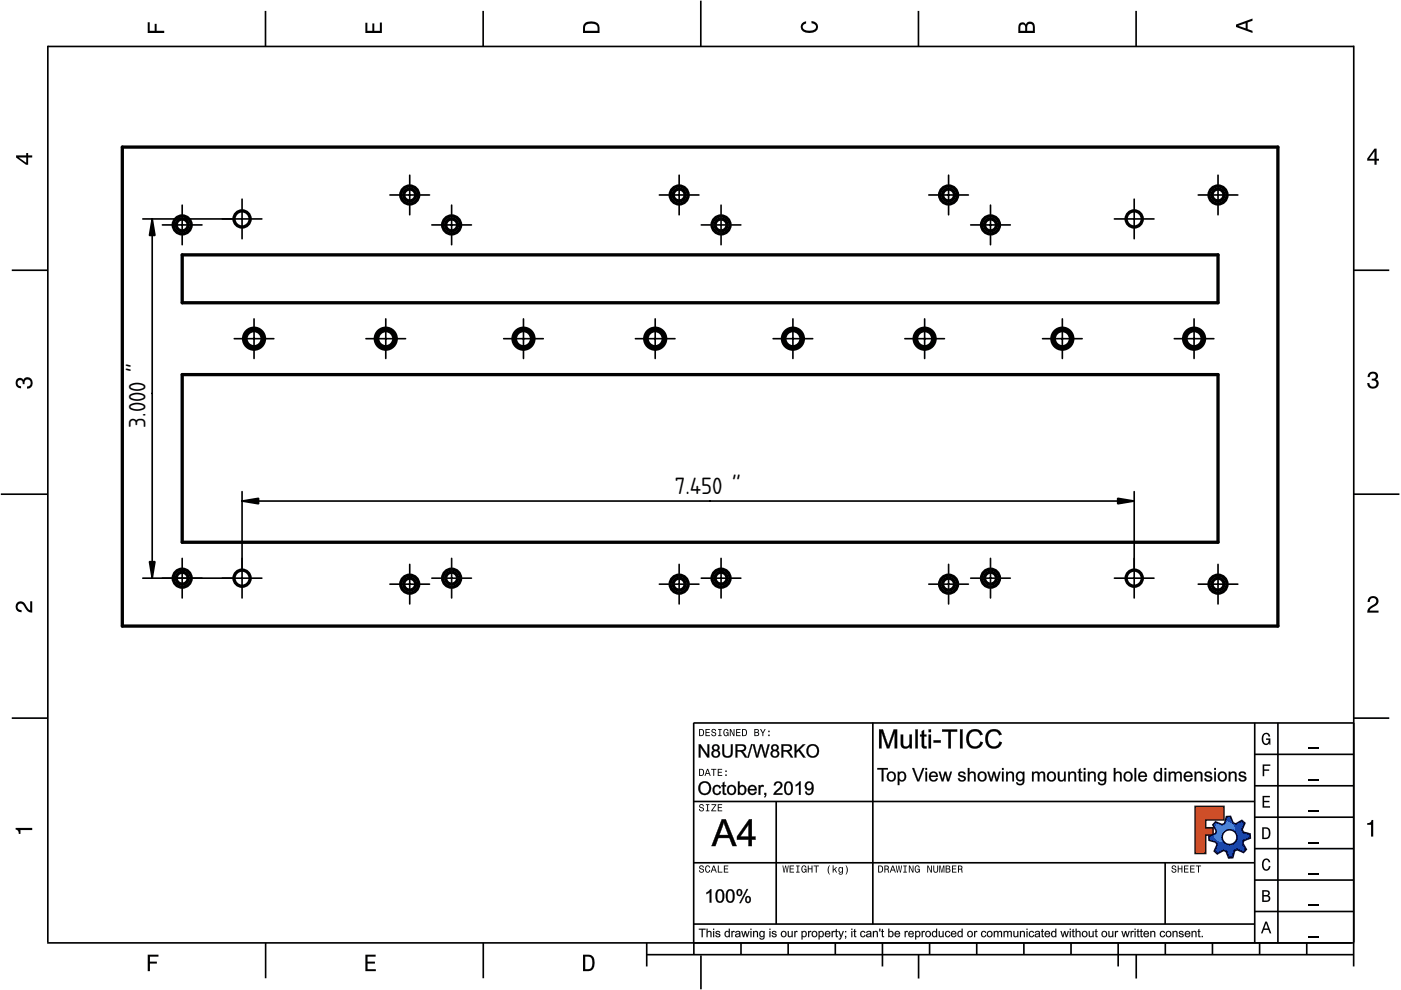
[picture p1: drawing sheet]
<svg xmlns="http://www.w3.org/2000/svg" width="297mm" height="210mm" viewBox="0 0 297 210" stroke-linecap="round" stroke-linejoin="round" font-family="sans-serif">
<defs><g id="words">
<g font-size="4.7">
<text x="30.8" y="90.6" transform="rotate(-90 30.8 90.6)">3.000 &quot;</text>
<text x="143.1" y="104.8">7.450 &quot;</text>
</g>
</g></defs>
<g fill="none" stroke="#000" stroke-width=".35">
<path d="M10.1 9.7v190.1M10.1 9.9h277M56.3 2.3v7.5M102.4 2.3v7.5M148.6 .1v9.8M194.7 2.3v7.5M240.9 2.3v7.5M287 9.7v195.2M2.5 57.3h7.5M287.1 57.3h7.4M.2 104.8h10M287 104.8h9.7"/>
<path d="M2.5 152.3h7.5M147 153.3h140.1M147.1 153.3v49.1M185.1 153.2v42.8M266 159.9h21M266 153.3v46.7M270.9 153.3v46.7M287.1 152.3h7.4M147 169.9h119M164.6 169.9v26M266 179.9h21M266 173.3h21"/>
<path d="M266 166.6h21M10 199.9h277.1M56.3 199.9v7.5M102.5 199.9v7.5M137.1 199.9v5M147 195.9h119M147 182.9h119M157.1 199.9v2.5M167.1 199.9v2.5M177.1 199.9v2.5M187.1 199.9v5M197.1 199.9v2.5"/>
<path d="M207.1 199.9v2.5M217.1 199.9v2.5M227.1 199.9v2.5M237.1 199.9v5M247 182.9v13M247.1 199.9v2.5M257.1 199.9v2.5M266 193.3h21M266 186.6h21M267.1 199.9v2.5M277.1 199.9v2.5M137.1 202.4h150"/>
<path d="M148.6 202.6v7.2M194.8 202.4v5.1M240.9 202.4v5.1"/>
</g>
<g fill="#000">
<path d="M31.3 4.7h.4v1.8h1.1v-1.4h.4v1.4h1.6v.5h-3.5z" fill-rule="evenodd"/>
<path d="M77.5 4.8h.4v1.7h1v-1.5h.5v1.5h1.1v-1.7h.5v2.2h-3.5z" fill-rule="evenodd"/>
<path d="M124.1 4.9a2.19 2.19 0 0 0-.5 2.1h3.5v-1.2a1.42 1.42 0 0 0-1.7-1.3zM124.3 5.2a2.14 2.14 0 0 1 2.3 .3l.1 1h-2.7l.1-1z" fill-rule="evenodd"/>
<path d="M170.1 4.9l.8-.4v.5a.7 .7 0 0 0-.7 .5 .7 .7 0 0 0 .3 .8 1.69 1.69 0 0 0 2.5-.6 .9 .9 0 0 0-.9-.8v-.5a1.24 1.24 0 0 1 1.3 1.1 1.24 1.24 0 0 1-1 1.4 2.22 2.22 0 0 1-2.5-.7l-.1-.5z" fill-rule="evenodd"/>
<path d="M216.1 5l-.2 .8v1.2h3.5v-1.3a.98 .98 0 0 0-.7-1.1 .98 .98 0 0 0-1.2 .6 .84 .84 0 0 0-1.4-.2zM216.4 5.3a.54 .54 0 0 1 .7-.1 .54 .54 0 0 1 .3 .6v.7h-1.1zM217.9 5.2a.62 .62 0 0 1 .7-.1 .62 .62 0 0 1 .4 .6v.8h-1.2z" fill-rule="evenodd"/>
<path d="M262.1 5.2v.5l3.5 1.3v-.5l-1.1-.3v-1.4l1.1-.4v-.5zM262.6 5.5l1.5-.6v1.1z" fill-rule="evenodd"/>
<path d="M3.4 32.9v.5l2.1 1.5h.5v-1.5h.8v-.5h-.8v-.5h-.4v.5zM4 33.4h1.6v1.1z" fill-rule="evenodd"/>
<path d="M291.4 31.5l-1.5 2.1v.5h1.5v.8h.5v-.8h.5v-.4h-.5v-2.2zM291.4 32.1v1.6h-1.1z" fill-rule="evenodd"/>
<path d="M3.6 80.4a.86 .86 0 0 1 1.4 .1 1.06 1.06 0 0 1 1.2-.5 1.06 1.06 0 0 1 .7 1.2 1.1 1.1 0 0 1-1.2 1.2v-.4a.71 .71 0 0 0 .8-1 .71 .71 0 0 0-1.3-.1v.6h-.4a.61 .61 0 0 0-.3-.8 .61 .61 0 0 0-.8 .2 .61 .61 0 0 0 .2 .8l.6 .2v.4a1.15 1.15 0 0 1-1.2-.6 1.15 1.15 0 0 1 .3-1.3z" fill-rule="evenodd"/>
<path d="M290.3 79.1a1.08 1.08 0 0 1 1.3-.2 1.08 1.08 0 0 1 .5 1.3l-.4 .2a1.06 1.06 0 0 1 .6 1.3 1.06 1.06 0 0 1-1.2 .7 1.1 1.1 0 0 1-1.2-1.2h.4a.71 .71 0 0 0 1 .8 .71 .71 0 0 0 .1-1.3h-.6v-.4a.61 .61 0 0 0 .8-.3 .61 .61 0 0 0-.2-.8 .61 .61 0 0 0-.8 .2l-.2 .5h-.4z" fill-rule="evenodd"/>
<path d="M3.6 127.8a1.22 1.22 0 0 1 2 .7l.4 .6 .4 .3v-1.9h.4v2.4a1.8 1.8 0 0 1-1.7-1.4 .71 .71 0 0 0-.9-.5 .71 .71 0 0 0-.5 .8 .71 .71 0 0 0 .9 .6v.4a1.18 1.18 0 0 1-1.2-.6 1.18 1.18 0 0 1 .2-1.4z" fill-rule="evenodd"/>
<path d="M290.3 126.7a1.18 1.18 0 0 1 1.9 .3 1.18 1.18 0 0 1-1 1.7l-.5 .3-.3 .5h1.9v.4h-2.4a1.8 1.8 0 0 1 1.4-1.7 .71 .71 0 0 0 .5-.9 .71 .71 0 0 0-.9-.5 .71 .71 0 0 0-.5 .8h-.4z" fill-rule="evenodd"/>
<path d="M148.2 154.6v1.5h.5a.77 .77 0 0 0 .6-.8 .77 .77 0 0 0-.6-.7zM148.4 154.8a.58 .58 0 0 1 .7 .5 .58 .58 0 0 1-.7 .6zM149.6 154.6v1.5h.9v-.2h-.7v-.5h.6v-.2h-.6v-.4h.7v-.2zM151 154.7a.53 .53 0 0 0 0 .6 .53 .53 0 0 0 .6 .2 .32 .32 0 0 1-.3 .5 .32 .32 0 0 1-.3-.4h-.2a.5 .5 0 0 0 .7 .5 .5 .5 0 0 0 .1-.8l-.4-.1a.28 .28 0 0 1-.1-.4 .28 .28 0 0 1 .4-.1 .28 .28 0 0 1 .1 .3h.2a.51 .51 0 0 0-.3-.4 .51 .51 0 0 0-.5 .1zM152.3 154.6v.2h.2v1.1h-.2v.2h.7v-.2h-.3v-1.1h.3v-.2zM153.5 154.7a.81 .81 0 0 0 .5 1.4l.3-.2 .2 .2v-.8h-.6v.1h.4l-.2 .5a.6 .6 0 0 1-.5-.6 .6 .6 0 0 1 .4-.6l.2 .3h.2l-.1-.3a.53 .53 0 0 0-.8 0zM154.7 154.6v1.5h.2v-1.3l.6 1.3h.2v-1.5h-.2v1.2l-.5-1.2zM156.1 154.6v1.5h.9v-.2h-.7v-.5h.6v-.2h-.6v-.4h.7v-.2zM157.3 154.6v1.5h.5a.77 .77 0 0 0 .6-.8 .77 .77 0 0 0-.6-.7zM157.5 154.8a.58 .58 0 0 1 .7 .5 .58 .58 0 0 1-.7 .6zM159.9 154.6v1.5h.6a.42 .42 0 0 0 .5-.3 .42 .42 0 0 0-.3-.5l.2-.2-.1-.4zM160.1 154.8h.3a.23 .23 0 0 1 .3 .2 .23 .23 0 0 1-.3 .2h-.3zM160.1 155.4h.4a.26 .26 0 0 1 .3 .2 .26 .26 0 0 1-.3 .3h-.4zM161.1 154.6l.5 .9v.6h.2v-.6l.5-.9h-.2l-.4 .7-.3-.7zM162.9 155.8v.3h.3v-.3zM162.9 154.9v.3h.3v-.3z" fill-rule="evenodd"/>
<path d="M267.8 155.7a.85 .85 0 0 1 .9-.3 .85 .85 0 0 1 .6 .8h-.3l-.1-.3a.49 .49 0 0 0-.4-.3 .49 .49 0 0 0-.5 .3 1.2 1.2 0 0 0 .4 1.8 .66 .66 0 0 0 .6-.8h-.6v-.3h.9v1.3h-.1l-.1-.3-.3 .3a.85 .85 0 0 1-1.2-.7v-1.1z" fill-rule="evenodd"/>
<path d="M3.3 175.5h3.5v.5h-2.5v.8h-.3a.77 .77 0 0 0-.7-.9z" fill-rule="evenodd"/>
<path d="M148.4 170.6a.53 .53 0 0 0 0 .6 .53 .53 0 0 0 .6 .2 .32 .32 0 0 1-.3 .5 .32 .32 0 0 1-.3-.4h-.2a.5 .5 0 0 0 .7 .6 .5 .5 0 0 0 .1-.9l-.4-.1a.28 .28 0 0 1-.1-.4 .28 .28 0 0 1 .4-.1 .28 .28 0 0 1 .1 .4h.2a.51 .51 0 0 0-.3-.5 .51 .51 0 0 0-.5 .1zM149.7 170.5v.2h.2v1.1h-.2v.2h.7v-.2h-.3v-1.1h.3v-.2zM150.8 170.5v.2h.8l-.8 1.3h1.1v-.2h-.9l.9-1.3zM152.2 170.5v1.5h.9v-.2h-.7v-.5h.6v-.2h-.6v-.4h.7v-.2z" fill-rule="evenodd"/>
<path d="M148.2 163v1.5h.5a.77 .77 0 0 0 .6-.7 .77 .77 0 0 0-.6-.8zM148.4 163.2a.57 .57 0 0 1 .7 .6 .57 .57 0 0 1-.7 .5zM149.9 163l-.5 1.5h.2l.1-.4h.6l.2 .4h.2l-.6-1.5zM150 163.2l.3 .7h-.5zM150.8 163v.2h.4v1.3h.2v-1.3h.5v-.2zM152.2 163v1.5h.9v-.2h-.7v-.5h.6v-.2h-.6v-.4h.7v-.2zM153.8 164.2v.3h.3v-.3zM153.8 163.4v.3h.3v-.3z" fill-rule="evenodd"/>
<path d="M253.4 171h6.1v2.8h-3.9v1.7h1.6v1.5h-1.6v4h-2.2z" fill-rule="evenodd"/>
<path d="M257.7 174.3l-.5 .6 .7 1.3-.2 .6-1.4 .5v.9l1.5 .4 .3 .5-.7 1.4 .7 .5 1.3-.7 .6 .2 .5 1.4 .9-.1 .3-1.4 .6-.3 1.4 .6 .5-.6-.7-1.3 .2-.6 1.4-.5-.1-.9-1.4-.4-.3-.5 .6-1.4-.6-.6-1.3 .8-.6-.2-.5-1.4h-.9l-.4 1.5-.5 .2zM259.1 177.5a1.6 1.6 0 0 1 3.2 0 1.6 1.6 0 0 1-3.2 0z" fill-rule="evenodd"/>
<path d="M267.7 168.7h1.5v.3h-1.2v.8h1.1v.3h-1.1v.8h1.3v.3h-1.6z" fill-rule="evenodd"/>
<path d="M267.7 162.1h1.6v.3h-1.3v.7h1.1v.3h-1.1v1.2h-.3z" fill-rule="evenodd"/>
<path d="M267.6 175.4v2.5h.8a1.37 1.37 0 0 0 .7-2.2 1.56 1.56 0 0 0-1.5-.3zM267.9 175.7a.98 .98 0 0 1 1.2 .7 .98 .98 0 0 1-.7 1.2h-.5z" fill-rule="evenodd"/>
<path d="M289.9 174.5a.77 .77 0 0 0 .9-.6h.4v3.5h-.5v-2.5h-.8z" fill-rule="evenodd"/>
<path d="M148.4 183.6a.53 .53 0 0 0 0 .6 .53 .53 0 0 0 .6 .2 .32 .32 0 0 1-.3 .5 .32 .32 0 0 1-.3-.4h-.2a.5 .5 0 0 0 .7 .6 .5 .5 0 0 0 .1-.9l-.4-.1a.28 .28 0 0 1-.1-.4 .28 .28 0 0 1 .4-.1 .28 .28 0 0 1 .1 .4h.2a.51 .51 0 0 0-.3-.5 .51 .51 0 0 0-.5 .1zM149.6 183.7l-.1 .2a.67 .67 0 0 0 .1 .9 .67 .67 0 0 0 .8 .1l.2-.4h-.2l-.2 .3a.6 .6 0 0 1-.5-.5 .6 .6 0 0 1 .4-.6l.3 .3h.2l-.2-.4a.5 .5 0 0 0-.8 .1zM151.2 183.5l-.5 1.5h.2l.1-.4h.6l.2 .4h.2l-.6-1.5zM151.3 183.7l.3 .7h-.5zM152.2 183.5v1.5h1v-.2h-.8v-1.3zM153.5 183.5v1.5h.9v-.2h-.7v-.5h.6v-.2h-.6v-.4h.7v-.2z" fill-rule="evenodd"/>
<path d="M165.9 183.5l.3 1.5h.1l.3-1.3 .2 1.3h.2l.2-1.5h-.1l-.2 1.3-.2-1.3h-.2l-.2 1.3-.2-1.3zM167.4 183.5v1.5h1v-.2h-.8v-.5h.7v-.2h-.7v-.4h.7v-.2zM168.8 183.5v.2h.3v1.1h-.3v.2h.7v-.2h-.2v-1.1h.2v-.2zM170.1 183.7a.82 .82 0 0 0 .5 1.3l.3-.2 .1 .2v-.8h-.5v.2h.3l-.2 .4a.6 .6 0 0 1-.5-.5 .6 .6 0 0 1 .5-.6l.2 .3h.2l-.2-.4a.53 .53 0 0 0-.7 .1zM171.3 183.5v1.5h.2v-.7h.6v.7h.2v-1.5h-.2v.6h-.6v-.6zM172.5 183.5v.2h.5v1.3h.2v-1.3h.4v-.2zM175.8 183.5a1.35 1.35 0 0 0 .2 1.9 1.84 1.84 0 0 1 0-1.9zM176.5 183.5v1.5h.2v-.4l.2-.2 .4 .6h.2l-.4-.7 .4-.5h-.2l-.6 .6v-.9zM177.9 184a.59 .59 0 0 0-.2 .7 .59 .59 0 0 0 .7 .3l.1-.2a.31 .31 0 0 1-.1 .5 .31 .31 0 0 1-.4-.2h-.2a.47 .47 0 0 0 .5 .4 .47 .47 0 0 0 .4-.5v-1.2h-.2v.2l-.3-.2zM178 184.1l.1-.1a.42 .42 0 0 1 .4 .4 .42 .42 0 0 1-.4 .5l-.1-.3zM179.3 183.5a1.85 1.85 0 0 1 0 1.9 1.22 1.22 0 0 0 0-1.9z" fill-rule="evenodd"/>
<path d="M186.2 183.5v1.5h.5a.77 .77 0 0 0 .6-.7 .77 .77 0 0 0-.6-.8zM186.4 183.7a.58 .58 0 0 1 .6 .6 .58 .58 0 0 1-.6 .5zM187.5 183.5v1.5h.2v-.6a.45 .45 0 0 1 .5 .1 .45 .45 0 0 1 .1 .5h.2l-.2-.7a.42 .42 0 0 0 .1-.5 .42 .42 0 0 0-.4-.3zM187.7 183.7h.2a.26 .26 0 0 1 .4 .3 .26 .26 0 0 1-.4 .2h-.2zM189.2 183.5l-.6 1.5h.2l.2-.4h.6l.1 .4h.2l-.5-1.5zM189.3 183.7l.2 .7h-.4zM189.9 183.5l.3 1.5h.2l.2-1.3 .2 1.3h.2l.3-1.5h-.2l-.2 1.3-.2-1.3h-.2l-.2 1.3-.2-1.3zM191.5 183.5v.2h.3v1.1h-.3v.2h.8v-.2h-.3v-1.1h.3v-.2zM192.7 183.5v1.5h.2v-1.2l.5 1.2h.3v-1.5h-.2v1.2l-.6-1.2zM194.1 183.7a.81 .81 0 0 0 .5 1.3l.3-.2 .1 .2v-.8h-.5v.2h.3l-.2 .4a.6 .6 0 0 1-.5-.5 .6 .6 0 0 1 .5-.6l.2 .3h.2l-.2-.4a.53 .53 0 0 0-.7 .1zM196.6 183.5v1.5h.2v-1.2l.6 1.2h.2v-1.5h-.2v1.2l-.6-1.2zM197.9 183.5v.9a.52 .52 0 0 0 .5 .6 .52 .52 0 0 0 .5-.6v-.9h-.2v.9a.33 .33 0 0 1-.3 .5 .33 .33 0 0 1-.3-.5v-.9zM199.2 183.5v1.5h.1v-1.4l.3 1.4h.2l.3-1.4v1.4h.1v-1.5h-.2l-.3 1.3-.3-1.3zM200.5 183.5v1.5h.6a.42 .42 0 0 0 .4-.3 .42 .42 0 0 0-.2-.5l.2-.2-.1-.4zM200.7 183.7h.3a.23 .23 0 0 1 .3 .2 .23 .23 0 0 1-.3 .2h-.3zM200.7 184.3h.3a.26 .26 0 0 1 .3 .3 .26 .26 0 0 1-.3 .2h-.3zM201.8 183.5v1.5h1v-.2h-.8v-.5h.7v-.2h-.7v-.4h.8v-.2zM203.1 183.5v1.5h.2v-.6a.45 .45 0 0 1 .5 .1 .45 .45 0 0 1 .1 .5h.2l-.2-.7a.42 .42 0 0 0 .1-.5 .42 .42 0 0 0-.4-.3zM203.3 183.7h.3a.26 .26 0 0 1 .3 .3 .26 .26 0 0 1-.4 .2h-.2z" fill-rule="evenodd"/>
<path d="M248.5 183.6a.53 .53 0 0 0 0 .6 .53 .53 0 0 0 .6 .2 .32 .32 0 0 1-.2 .5 .32 .32 0 0 1-.3-.4h-.2a.5 .5 0 0 0 .6 .6 .5 .5 0 0 0 .2-.9l-.4-.1a.28 .28 0 0 1-.1-.4 .28 .28 0 0 1 .3-.1 .28 .28 0 0 1 .2 .4h.2a.51 .51 0 0 0-.3-.5 .51 .51 0 0 0-.6 .1zM249.7 183.5v1.5h.2v-.7h.6v.7h.2v-1.5h-.2v.6h-.6v-.6zM251 183.5v1.5h1v-.2h-.8v-.5h.7v-.2h-.7v-.4h.8v-.2zM252.3 183.5v1.5h1v-.2h-.8v-.5h.7v-.2h-.7v-.4h.8v-.2zM253.5 183.5v.2h.5v1.3h.2v-1.3h.5v-.2z" fill-rule="evenodd"/>
<path d="M268.3 195.4l-1 2.5h.4l.2-.7h1l.3 .7h.3l-.9-2.5zM268.4 195.8l.4 1.1h-.7z" fill-rule="evenodd"/>
<path d="M267.6 188.7v2.5h1a.7 .7 0 0 0 .7-.5 .7 .7 0 0 0-.4-.8 .61 .61 0 0 0 .3-.8 .61 .61 0 0 0-.7-.4zM267.9 189h.6a.38 .38 0 0 1 .4 .4 .38 .38 0 0 1-.5 .4h-.5zM267.9 190.1h.6a.44 .44 0 0 1 .5 .4 .44 .44 0 0 1-.5 .4h-.6z" fill-rule="evenodd"/>
<path d="M267.8 182.3a.85 .85 0 0 1 .9-.3 .85 .85 0 0 1 .6 .8h-.3l-.1-.2a.47 .47 0 0 0-.4-.3 .47 .47 0 0 0-.4 .3 1.21 1.21 0 0 0 .4 1.7 .64 .64 0 0 0 .5-.7h.4a.89 .89 0 0 1-.8 1 .89 .89 0 0 1-1-.7v-1.1z" fill-rule="evenodd"/>
<path d="M31.3 202.4h2.3v.4h-1.8v1.1h1.5v.4h-1.5v1.6h-.5z" fill-rule="evenodd"/>
<path d="M77.5 202.4h2.1v.4h-1.7v1.1h1.6v.4h-1.6v1.2h1.8v.4h-2.2z" fill-rule="evenodd"/>
<path d="M123.6 202.4v3.5h1.2a1.42 1.42 0 0 0 1.3-1.7 1.38 1.38 0 0 0-1.3-1.8zM124.1 202.8l1 .1a1.89 1.89 0 0 1 0 2.5l-1 .1z" fill-rule="evenodd"/>
</g>
<path d="M277.3 158.6h2.2M277.3 178.6h2.2M277.3 172h2.2M277.3 165.3h2.2M277.3 198.6h2.2M277.3 192h2.2M277.3 185.3h2.2" fill="none" stroke="#000" stroke-width=".25"/>
<g fill="#000">
<path d="M186.4 154.6h.8l1.1 3.5 1.2-3.5h.7v4.1h-.5v-3.4l-1.1 3.4h-.6l-1.1-3.4v3.4h-.5zM186.4 154.7v4h.5v-3.5l1.2 3.5h.4l1.2-3.4v3.4h.5v-4h-.7l-1.2 3.5-1.1-3.5zM191 155.7h.5v2.2a.72 .72 0 0 0 .9 .3 .72 .72 0 0 0 .4-.9v-1.6h.6v3h-.5v-.5a1.05 1.05 0 0 1-1 .5 1.05 1.05 0 0 1-.9-.7zM191 155.8v1.8a1.01 1.01 0 0 0 .7 1.1 1.01 1.01 0 0 0 1.2-.6v.6h.4v-2.9h-.5l.1 1.5a.75 .75 0 0 1-.7 1 .75 .75 0 0 1-.8-.9l.1-1.6zM194.1 154.6h.5v4.1h-.5zM194.1 154.7v4h.5v-4zM195.4 155l.5-.3v1.1l.5-.1v.5l-.5-.1v1.7a.31 .31 0 0 0 .2 .4 .31 .31 0 0 0 .3 0l.1 .5a.77 .77 0 0 1-.8-.1 .77 .77 0 0 1-.3-.8v-1.7l-.4 .1v-.5l.4 .1zM195.4 155l.1 .8h-.4v.3h.4v1.7a.69 .69 0 0 0 .2 .8 .69 .69 0 0 0 .8 0l-.1-.4a.36 .36 0 0 1-.4 0 .36 .36 0 0 1-.1-.4v-1.7h.5v-.3h-.5v-1.1zM196.9 154.6h.5v.7h-.5zM196.9 154.7v.5h.5v-.5zM196.9 155.7h.5v3h-.5zM196.9 155.8v2.9h.5v-2.9zM197.9 156.9h1.6v.6h-1.6zM197.9 157v.5h1.5v-.5zM199.7 154.6h3.2v.6l-1.3-.1v3.6h-.6l.1-3.6-1.4 .1zM199.8 154.7v.4h1.3v3.6h.5v-3.6h1.3v-.4zM203.5 154.6h.6v4.1h-.6zM203.6 154.7v4h.5v-4zM205.4 155.1a1.78 1.78 0 0 1 3 .7l-.6 .1a1.24 1.24 0 0 0-1.5-.8 1.24 1.24 0 0 0-.9 1.5 1.24 1.24 0 0 0 .9 1.6 1.24 1.24 0 0 0 1.5-1l.6 .2a1.82 1.82 0 0 1-2.1 1.3 1.82 1.82 0 0 1-1.5-2.1l.2-.8zM205.5 155a2.17 2.17 0 0 0 .9 3.7 1.63 1.63 0 0 0 2-1.3l-.5-.1a1.29 1.29 0 0 1-1.6 .9 1.29 1.29 0 0 1-.9-1.6 1.29 1.29 0 0 1 .9-1.5 1.29 1.29 0 0 1 1.5 .8l.5-.1a1.73 1.73 0 0 0-2.8-.8zM209.4 155.1a1.78 1.78 0 0 1 3 .7l-.6 .1a1.24 1.24 0 0 0-1.5-.8 1.24 1.24 0 0 0-.8 1.5 1.24 1.24 0 0 0 .9 1.6 1.24 1.24 0 0 0 1.5-1l.5 .2a1.82 1.82 0 0 1-2.1 1.3 1.82 1.82 0 0 1-1.4-2.1l.1-.8zM209.6 155a2.17 2.17 0 0 0 .9 3.7 1.63 1.63 0 0 0 1.9-1.3l-.5-.1a1.29 1.29 0 0 1-1.6 .9 1.29 1.29 0 0 1-.9-1.6 1.29 1.29 0 0 1 .9-1.5 1.29 1.29 0 0 1 1.6 .8l.5-.1a1.73 1.73 0 0 0-2.8-.8z"/>
<path d="M186.4 154.7h.8l1.1 3.4 1.2-3.4h.7v4h-.5v-3.4l-1.2 3.4h-.4l-1.2-3.4v3.4h-.5zM191 155.8h.5v1.6a.73 .73 0 0 0 .7 .9 .73 .73 0 0 0 .6-1v-1.5h.5v2.9h-.4v-.5a1.03 1.03 0 0 1-1.2 .5 1.03 1.03 0 0 1-.7-1.1zM194.1 154.7h.5v4h-.5zM195.4 155l.5-.3v1.1h.5v.3h-.5v1.7a.33 .33 0 0 0 .1 .4 .33 .33 0 0 0 .4 0l.1 .5a.72 .72 0 0 1-.8-.1 .72 .72 0 0 1-.3-.8v-1.7h-.3v-.3h.3zM196.9 154.7h.5v.5h-.5zM196.9 155.8h.5v2.9h-.5zM197.9 157h1.5v.5h-1.5zM199.8 154.7h3.1v.4h-1.3v3.6h-.5v-3.6h-1.3zM203.6 154.7h.5v4h-.5zM205.4 155.1a1.75 1.75 0 0 1 2.9 .7l-.5 .1a1.26 1.26 0 0 0-1.5-.8 1.26 1.26 0 0 0-.9 1.5 1.27 1.27 0 0 0 .9 1.6 1.27 1.27 0 0 0 1.6-.9l.5 .1a1.84 1.84 0 0 1-2.3 1.2 1.84 1.84 0 0 1-1.2-2.3zM209.4 155.1a1.75 1.75 0 0 1 3 .7l-.6 .1a1.26 1.26 0 0 0-1.5-.8 1.26 1.26 0 0 0-.9 1.5 1.27 1.27 0 0 0 .9 1.6 1.27 1.27 0 0 0 1.6-.9l.5 .1a1.84 1.84 0 0 1-2.3 1.2 1.84 1.84 0 0 1-1.2-2.3z"/>
<path d="M148.4 166a1.43 1.43 0 0 1 2 .1 1.43 1.43 0 0 1-.1 2 1.43 1.43 0 0 1-2 0 1.73 1.73 0 0 1 .1-2.1zM148.5 166.1a1.4 1.4 0 0 0 0 2.1 1.4 1.4 0 0 0 2.1-.3 1.4 1.4 0 0 0-.3-1.9 1.4 1.4 0 0 0-1.8 .1zM148.7 166.3a1.1 1.1 0 0 0-.2 1.4 1.1 1.1 0 0 0 1.4 .4 1.1 1.1 0 0 0 .4-1.4 1.1 1.1 0 0 0-1.4-.6zM148.7 166.2a1.09 1.09 0 0 1 1.5 .2 1.09 1.09 0 0 1-.1 1.4 1.09 1.09 0 0 1-1.4 .2l-.3-.9zM151.4 166.6a.85 .85 0 0 1 .9-.2 .85 .85 0 0 1 .5 .7l-.3 .1a.55 .55 0 0 0-.7-.4 .55 .55 0 0 0-.3 .7 .54 .54 0 0 0 .3 .7 .54 .54 0 0 0 .7-.5l.4 .1a.95 .95 0 0 1-1.2 .8 .95 .95 0 0 1-.6-1.3zM151.4 166.7a1 1 0 0 0-.1 1.4 1 1 0 0 0 1.4 .1l.2-.4h-.4a.58 .58 0 0 1-.7 .5 .58 .58 0 0 1-.4-.8 .59 .59 0 0 1 .4-.8 .59 .59 0 0 1 .7 .4h.3a.86 .86 0 0 0-1.4-.4zM153.2 165.9l.4-.2v.8l.4-.1v.4l-.4-.1v1.2l.1 .3h.3v.3a.56 .56 0 0 1-.6 0 .56 .56 0 0 1-.2-.6v-1.2l-.2 .1v-.4l.2 .1zM153.2 166l.1 .5h-.3v.2h.3v1.2a.49 .49 0 0 0 .1 .5 .49 .49 0 0 0 .6 .1l-.1-.3a.26 .26 0 0 1-.3 0 .26 .26 0 0 1 0-.3v-1.2h.3v-.2h-.3v-.7zM154.4 166.6a1.06 1.06 0 0 1 1.5 .2 1.06 1.06 0 0 1-.2 1.5 1.06 1.06 0 0 1-1.5-.2l-.1-1zM154.5 166.7a1.06 1.06 0 0 0-.3 1.3 1.06 1.06 0 0 0 1.2 .5 1.04 1.04 0 0 0 .5-1.5 1.04 1.04 0 0 0-1.4-.3zM154.7 166.9a.73 .73 0 0 0-.2 .9 .73 .73 0 0 0 .9 .4 .71 .71 0 0 0 .3-1 .71 .71 0 0 0-1-.3zM154.6 166.9a.77 .77 0 0 1 1.2 .4 .77 .77 0 0 1-.7 1 .84 .84 0 0 1-.5-1.4zM156.4 165.7h.4v1a.77 .77 0 0 1 1.3 .2 1.04 1.04 0 0 1 0 1.2 1.04 1.04 0 0 1-1.2 .4l-.1-.2v.2h-.4zM156.5 165.7v2.8h.3v-.3a.82 .82 0 0 0 1 .2 .82 .82 0 0 0 .4-.9 .81 .81 0 0 0-.4-1 .81 .81 0 0 0-1 .3v-1.1zM157 166.9a.72 .72 0 0 0-.2 .9 .72 .72 0 0 0 .8 .4 .79 .79 0 0 0 .3-.9 .79 .79 0 0 0-.7-.5zM156.9 166.9a.65 .65 0 0 1 .9 0 .65 .65 0 0 1 .1 .8 .54 .54 0 0 1-.4 .6 .54 .54 0 0 1-.6-.3l-.1-.5zM158.8 166.7a.97 .97 0 0 1 1.2-.2 .97 .97 0 0 1 .4 1.1h-1.5a.58 .58 0 0 0 .5 .6 .58 .58 0 0 0 .7-.4l.3 .1a.81 .81 0 0 1-.9 .7 1.11 1.11 0 0 1-1-.7 1.11 1.11 0 0 1 .3-1.2zM158.8 166.7a1.03 1.03 0 0 0 0 1.5 1.03 1.03 0 0 0 1.4 0l.2-.3h-.3a.6 .6 0 0 1-.8 .4 .6 .6 0 0 1-.4-.7h1.5a1.15 1.15 0 0 0-.6-1.1h-.6zM159.1 166.9l-.2 .4h1.1a.54 .54 0 0 0-.3-.5 .54 .54 0 0 0-.6 .1zM159.1 166.8l.4-.1 .3 .1 .3 .5h-1.2zM160.8 166.4h.4v.4a.48 .48 0 0 1 .3-.4 .48 .48 0 0 1 .5 .1l-.1 .4-.4-.1-.2 .2-.1 1.5h-.4zM160.9 166.5v2h.3v-1.1a.47 .47 0 0 1 .1-.5 .47 .47 0 0 1 .5 0l.2-.4h-.5l-.3 .3v-.3zM162 168.1h.5l-.1 .6-.3 .4-.1-.2 .2-.4h-.2zM162 168.1v.4h.3l-.3 .4 .1 .2 .3-.4v-.6zM164.3 165.9a.95 .95 0 0 1 1.5 .2 .95 .95 0 0 1-.5 1.4l-.8 .7h1.4v.3h-1.9l.1-.4 .4-.5a1.41 1.41 0 0 0 1-1.3 .53 .53 0 0 0-.7-.3 .53 .53 0 0 0-.3 .6l-.5-.1zM164.4 165.9l-.3 .6h.3a.58 .58 0 0 1 .9-.5 .58 .58 0 0 1-.1 1.1l-.9 .8-.3 .6h1.9v-.3h-1.5l.6-.6a1.07 1.07 0 0 0 .4-1.8l-.7-.1zM166.6 165.8a1.04 1.04 0 0 1 1.2 .1 1.04 1.04 0 0 1 .3 1.2 1.06 1.06 0 0 1-.2 1.2 1.06 1.06 0 0 1-1.2 .2 2.18 2.18 0 0 1-.1-2.7zM166.7 165.9a2.3 2.3 0 0 0-.2 2.4 .91 .91 0 0 0 1.1 .1 .91 .91 0 0 0 .5-1 1.2 1.2 0 0 0-1.1-1.7zM166.8 166.2a2.17 2.17 0 0 0 .2 2h.3a1.74 1.74 0 0 0 0-2.2zM166.9 166h.4a1.76 1.76 0 0 1 0 2.3h-.3a1.9 1.9 0 0 1-.1-2.3zM168.7 166.4l.5-.4a.4 .4 0 0 1 .6-.3v2.8h-.4v-2.2l-.7 .5zM168.7 166.4v.3l.7-.5v2.3h.4v-2.8h-.3l-.3 .4zM170.9 165.9a1.04 1.04 0 0 1 1.2 0 1.04 1.04 0 0 1 .4 1.1 1.15 1.15 0 0 1-.2 1.2 1.15 1.15 0 0 1-1.2 .3l-.3-.2-.1-.5h.3a.56 .56 0 0 0 .8 .4 .56 .56 0 0 0 .3-.7l.1-.3a.84 .84 0 0 1-1 .3 .84 .84 0 0 1-.6-.9zM170.9 166a.86 .86 0 0 0 0 1.3 .86 .86 0 0 0 1.3-.2v.1a.71 .71 0 0 1-.2 .9 .71 .71 0 0 1-.9-.1l-.1-.2-.3 .1a.92 .92 0 0 0 1.1 .6 .92 .92 0 0 0 .7-1.1 1.15 1.15 0 0 0-1.2-1.7zM170.9 166.6a.6 .6 0 0 0 1.2 0 .6 .6 0 0 0-1.2 0zM170.9 166.6a.63 .63 0 0 1 1.2 0 .63 .63 0 0 1-1.2 0z"/>
<path d="M148.4 166a1.4 1.4 0 0 1 2 .2 1.4 1.4 0 0 1-.1 1.9 1.4 1.4 0 0 1-2 0 1.7 1.7 0 0 1 .1-2.1zM148.7 166.2a1.1 1.1 0 0 0-.1 1.6 1.1 1.1 0 0 0 1.5 .1 1.12 1.12 0 0 0 .2-1.4 1.12 1.12 0 0 0-1.4-.4zM151.4 166.6a.87 .87 0 0 1 1.4 .5h-.3a.56 .56 0 0 0-.7-.3 .56 .56 0 0 0-.4 .7 .57 .57 0 0 0 .4 .8 .57 .57 0 0 0 .7-.5h.4a.95 .95 0 0 1-1.3 .7 .95 .95 0 0 1-.5-1.4zM153.2 166l.4-.2v.7h.3v.2h-.3v1.2l.1 .3h.2l.1 .3a.51 .51 0 0 1-.6 0 .51 .51 0 0 1-.2-.6v-1.2h-.2v-.2h.2zM154.5 166.7a1.03 1.03 0 0 1 1.4 .1 1.03 1.03 0 0 1-.2 1.5 1.03 1.03 0 0 1-1.4-.2l-.1-1zM154.7 166.9a.76 .76 0 0 0-.2 .9 .76 .76 0 0 0 .9 .4 .74 .74 0 0 0 .3-1 .74 .74 0 0 0-1-.3zM156.5 165.7h.3v1a.9 .9 0 0 1 1.2 0 .9 .9 0 0 1 .2 1.1 .81 .81 0 0 1-.5 .7 .81 .81 0 0 1-.9-.2v.2h-.3zM156.9 166.9a.75 .75 0 0 0-.1 .9 .75 .75 0 0 0 .8 .4 .75 .75 0 0 0 .3-.9 .75 .75 0 0 0-.8-.5zM158.8 166.7a.96 .96 0 0 1 1.2-.2 .96 .96 0 0 1 .4 1.1h-1.5a.6 .6 0 0 0 .5 .7 .6 .6 0 0 0 .7-.4h.3a1.02 1.02 0 0 1-1.4 .5 1.02 1.02 0 0 1-.3-1.5zM159.1 166.9l-.2 .4h1.2a.57 .57 0 0 0-.4-.5 .57 .57 0 0 0-.6 .1zM160.9 166.5h.3v.3l.2-.3h.4h.2l-.2 .4a.46 .46 0 0 0-.5 0 .46 .46 0 0 0-.1 .5v1.1h-.3zM162 168.1h.4v.6l-.3 .4-.1-.2 .2-.4h-.2zM164.3 165.9a.93 .93 0 0 1 1.5 .2 .93 .93 0 0 1-.5 1.3l-.8 .8h1.4v.3h-1.9l.2-.5 .3-.4a1.2 1.2 0 0 0 .9-1.5 .55 .55 0 0 0-.6-.1 .55 .55 0 0 0-.4 .5h-.3zM166.7 165.8a.95 .95 0 0 1 1 .1 .95 .95 0 0 1 .4 1 1.19 1.19 0 0 1-1.2 1.6 1.93 1.93 0 0 1-.4-2.5zM166.9 166.1a1.92 1.92 0 0 0 .1 2.2h.3a1.75 1.75 0 0 0 0-2.3zM168.7 166.4l.8-.7h.3v2.8h-.4v-2.2l-.7 .4zM170.9 165.9a1.01 1.01 0 0 1 1.2 0 1.01 1.01 0 0 1 .4 1.1 1.12 1.12 0 0 1-.3 1.2 1.12 1.12 0 0 1-1.1 .3l-.4-.6 .3-.1a.59 .59 0 0 0 .8 .4 .59 .59 0 0 0 .3-.7l.1-.3a.89 .89 0 0 1-1.4 .1 .89 .89 0 0 1 .1-1.4zM170.9 166.6a.61 .61 0 0 0 1.2 0 .61 .61 0 0 0-1.2 0z"/>
<path d="M148.1 157.8h.5l1.4 2.2v-2.2h.4v2.8h-.4l-1.5-2.2v2.2h-.4zM148.2 157.8v2.8h.3v-2.3l1.5 2.3h.4v-2.8h-.4v2.3l-1.5-2.3zM151.1 158a.77 .77 0 0 1 1.2 0 .77 .77 0 0 1-.1 1.1h-.1a.82 .82 0 0 1 .6 1 .82 .82 0 0 1-.9 .6 .84 .84 0 0 1-1-.7 .84 .84 0 0 1 .6-.9 .63 .63 0 0 1-.5-.5 .63 .63 0 0 1 .2-.6zM151.2 158a.61 .61 0 0 0-.2 .7 .61 .61 0 0 0 .5 .4 .82 .82 0 0 0-.5 1.2 .82 .82 0 0 0 1.2 .2 .76 .76 0 0 0 .4-.7 .76 .76 0 0 0-.5-.7 .71 .71 0 0 0 .2-1.1 .71 .71 0 0 0-1.1 0zM151.3 158.5a.45 .45 0 0 0 .9 0 .45 .45 0 0 0-.9 0zM151.3 158.5a.48 .48 0 0 1 .9 0 .48 .48 0 0 1-.9 0zM151.2 159.8a.55 .55 0 0 0 1.1 0 .55 .55 0 0 0-1.1 0zM151.2 159.8a.6 .6 0 0 1 1.2 0 .6 .6 0 0 1-1.2 0zM153.1 157.8h.4v1.6a.72 .72 0 0 0 .7 .9 .72 .72 0 0 0 .7-.9v-1.6h.5v1.6a1.13 1.13 0 0 1-1.2 1.3 1.13 1.13 0 0 1-1.1-1.3zM153.1 157.8l.1 1.6a1.07 1.07 0 0 0 1 1.2 1.07 1.07 0 0 0 1.1-1.2v-1.6h-.3v1.6a.77 .77 0 0 1-.8 .9 .77 .77 0 0 1-.7-.9v-1.6zM155.9 157.8h1.3a.79 .79 0 0 1 1 .6 .79 .79 0 0 1-.8 .9l.5 .4 .6 .9h-.6l-.9-1.2h-.7l.1 1.2h-.5zM156 157.8v2.8h.3v-1.3l.8 .1 .9 1.2h.4l-.8-1.1-.3-.2a.76 .76 0 0 0 .9-.8 .76 .76 0 0 0-1-.7zM156.3 158.1v.9h.8a.46 .46 0 0 0 .7-.4 .46 .46 0 0 0-.6-.4zM156.3 158.1h.9a.52 .52 0 0 1 .6 .5 .52 .52 0 0 1-.7 .5h-.8zM159.3 157.7h.3l-.8 3h-.4zM159.3 157.8l-.8 2.9h.2l.8-2.9zM159.6 157.8h.4l.5 2.4 .6-2.4h.5l.6 2.4 .6-2.4h.4l-.8 2.8h-.4l-.6-2.4-.7 2.4h-.4zM159.6 157.8l.7 2.8h.4l.7-2.5 .7 2.5h.3l.8-2.8h-.4l-.5 2.4-.7-2.4h-.4l-.7 2.4-.5-2.4zM163.7 158a.77 .77 0 0 1 1.2 0 .77 .77 0 0 1-.2 1.1 .82 .82 0 0 1 .5 1 .82 .82 0 0 1-.9 .6 .84 .84 0 0 1-.9-.7 .84 .84 0 0 1 .5-.9 .63 .63 0 0 1-.4-.5 .63 .63 0 0 1 .2-.6zM163.7 158a.61 .61 0 0 0-.2 .7 .61 .61 0 0 0 .5 .4 .82 .82 0 0 0-.5 1.2 .82 .82 0 0 0 1.3 .2 .76 .76 0 0 0 .4-.7 .76 .76 0 0 0-.6-.7 .71 .71 0 0 0 .3-1.1 .71 .71 0 0 0-1.2 0zM163.9 158.5a.42 .42 0 0 0 .8 0 .42 .42 0 0 0-.8 0zM163.8 158.5a.5 .5 0 0 1 1 0 .5 .5 0 0 1-1 0zM163.8 159.8a.54 .54 0 0 0 1 0 .54 .54 0 0 0-1 0zM163.7 159.8a.6 .6 0 0 1 1.2 0 .6 .6 0 0 1-1.2 0zM165.7 157.8h1.2a.79 .79 0 0 1 1 .6 .79 .79 0 0 1-.8 .9l.5 .4 .6 .9h-.5l-1-1.2h-.6v1.2h-.4zM165.7 157.8v2.8h.4l-.1-1.3 .9 .1 .8 1.2h.4l-.7-1.1-.4-.2a.76 .76 0 0 0 .9-.8 .76 .76 0 0 0-1-.7zM166.1 158.1v.9h.8a.46 .46 0 0 0 .6-.4 .46 .46 0 0 0-.6-.4zM166 158.1h.9a.52 .52 0 0 1 .7 .5 .52 .52 0 0 1-.7 .5h-.9zM168.5 157.8h.4v1.4l1.3-1.4h.6l-1.2 1.1 1.2 1.7h-.5l-1-1.4-.5 .4 .1 1h-.4zM168.5 157.8v2.8h.3v-1l.5-.5 1 1.5h.5l-1.3-1.7 1.2-1.1h-.5l-1.4 1.5v-1.5zM171.3 158.1a1.41 1.41 0 0 1 2.1 .2 1.41 1.41 0 0 1-.3 2 1.41 1.41 0 0 1-2-.3l-.1-1.1zM171.4 158.2a1.38 1.38 0 0 0 0 2.1 1.38 1.38 0 0 0 2-.3 1.38 1.38 0 0 0-.2-1.9 1.38 1.38 0 0 0-1.8 .1zM171.7 158.4a1.08 1.08 0 0 0-.2 1.4 1.08 1.08 0 0 0 1.3 .4 1.09 1.09 0 0 0 .4-1.4 1.09 1.09 0 0 0-1.3-.6zM171.6 158.3a1.07 1.07 0 0 1 1.5 .2 1.07 1.07 0 0 1-.1 1.4 1.07 1.07 0 0 1-1.4 .2l-.3-.8z"/>
<path d="M148.2 157.8h.3l1.5 2.2v-2.2h.4v2.8h-.4l-1.5-2.2v2.2h-.3zM151.2 158a.74 .74 0 0 1 1.1 0 .74 .74 0 0 1-.2 1.1 .83 .83 0 0 1 .3 1.2 .83 .83 0 0 1-1.3 0 .83 .83 0 0 1 .3-1.2l-.4-.4zM151.3 158.5a.45 .45 0 0 0 .9 0 .45 .45 0 0 0-.9 0zM151.2 159.8a.57 .57 0 0 0 1.1 0 .57 .57 0 0 0-1.1 0zM153.1 157.8h.4v1.6a.75 .75 0 0 0 .7 .9 .75 .75 0 0 0 .8-.9v-1.6h.3v1.6a1.1 1.1 0 0 1-1.1 1.3 1.1 1.1 0 0 1-1.1-1.3zM156 157.8h1.2a.77 .77 0 0 1 1 .7 .77 .77 0 0 1-.8 .8l1 1.3h-.4l-.8-1.1-.4-.1h-.5v1.2h-.3zM156.3 158.1v.9h.8a.49 .49 0 0 0 .7-.4 .49 .49 0 0 0-.6-.5zM159.3 157.8h.2l-.8 2.9h-.2zM159.6 157.8h.4l.5 2.4 .7-2.4h.4l.6 2.4 .6-2.4h.4l-.8 2.8h-.3l-.7-2.4-.7 2.4h-.4zM163.7 158a.74 .74 0 0 1 1.1 0 .74 .74 0 0 1-.1 1.1 .83 .83 0 0 1 .2 1.2 .83 .83 0 0 1-1.2 0 .83 .83 0 0 1 .2-1.2l-.4-.4zM163.8 158.5a.45 .45 0 0 0 .9 0 .45 .45 0 0 0-.9 0zM163.7 159.8a.6 .6 0 0 0 1.2 0 .6 .6 0 0 0-1.2 0zM165.7 157.8h1.2a.77 .77 0 0 1 1 .7 .77 .77 0 0 1-.8 .8l1 1.3h-.4l-.8-1.1-.4-.1h-.4v1.2h-.4zM166.1 158.1v.9h.8a.49 .49 0 0 0 .6-.4 .49 .49 0 0 0-.6-.5zM168.5 157.8h.3v1.4l1.4-1.4h.5l-1.1 1.1 1.2 1.7h-.5l-1-1.4-.5 .4v1h-.3zM171.4 158.2a1.38 1.38 0 0 1 1.9 .1 1.38 1.38 0 0 1-.2 2 1.38 1.38 0 0 1-2-.4l-.1-1zM171.6 158.4a1.11 1.11 0 0 0-.2 1.4 1.11 1.11 0 0 0 1.4 .4 1.11 1.11 0 0 0 .4-1.4 1.11 1.11 0 0 0-1.4-.6z"/>
<path d="M153 173.7h.9l2.3 5.7h-.9l-.6-1.7h-2.4l-.6 1.7h-.9zM153 173.7l-2.1 5.7h.8l.6-1.8h2.4l.6 1.8h.9l-2.3-5.7zM153.4 174.3l-.1 .8-.8 2h1.9zM153.4 174.3l1.1 2.8h-2.1zM158.8 173.7h.6v3.7l.8-.1v.8l-.8-.1v1.4h-.7v-1.4l-2.5 .1v-.7zM158.8 173.7l-2.5 3.7v.6h2.4v1.4h.7v-1.4h.8v-.6h-.8v-3.7zM158.7 174.8l-1.7 2.6h1.7zM158.7 174.7v2.7h-1.8z"/>
<path d="M153 173.7h.9l2.3 5.7h-.9l-.6-1.7h-2.4l-.6 1.7h-.8zM153.4 174.3l-.9 2.8h1.9zM158.8 173.7h.6v3.7h.8v.6h-.8v1.4h-.7v-1.4h-2.4v-.6zM158.7 174.8l-1.8 2.6h1.8z"/>
<path d="M186 162.8h2.3v.4h-1v2.5h-.4v-2.5h-.9zM186 162.8v.4h1l-.1 2.5h.4v-2.5h.9v-.4zM188.3 163.8a1.05 1.05 0 0 1 1.5 .2 1.05 1.05 0 0 1-.2 1.4 1.05 1.05 0 0 1-1.5-.2l-.1-.9zM188.3 163.8a1.1 1.1 0 0 0-.2 1.2 1.1 1.1 0 0 0 1.1 .7 1.04 1.04 0 0 0 .7-1.4 1.04 1.04 0 0 0-1.6-.5zM188.6 164.1a.74 .74 0 0 0-.2 .9 .74 .74 0 0 0 .9 .3 .72 .72 0 0 0 .3-1 .72 .72 0 0 0-1-.2zM188.5 164a.76 .76 0 0 1 1.2 .5 .76 .76 0 0 1-.7 .9 .84 .84 0 0 1-.5-1.4zM190.3 163.6h.4v.3a.78 .78 0 0 1 .7-.3 .78 .78 0 0 1 .6 .5 1.01 1.01 0 0 1 0 1.2 1.01 1.01 0 0 1-1.2 .3l-.1-.1v1h-.4zM190.3 163.6v2.8h.4v-1a.9 .9 0 0 0 1.2 0 .9 .9 0 0 0 .2-1.1 .78 .78 0 0 0-.6-.7 .78 .78 0 0 0-.9 .3l.1-.3zM190.8 164.1a.72 .72 0 0 0-.1 .8 .72 .72 0 0 0 .8 .4 .81 .81 0 0 0 .3-.8 .81 .81 0 0 0-.7-.6zM190.8 164a.58 .58 0 0 1 .8-.1 .58 .58 0 0 1 .2 .7 .61 .61 0 0 1-.6 .8 .61 .61 0 0 1-.6-.7zM193.4 162.8h.4l.9 2.6 .9-2.6h.4l-1.1 2.9h-.4zM193.4 162.8l1.1 2.9h.4l1.1-2.9h-.4l-.9 2.6-.9-2.6zM196.2 162.8h.4v.5h-.4zM196.2 162.8v.4h.4v-.4zM196.2 163.6h.4v2.1h-.4zM196.2 163.6v2.1h.4v-2.1zM197.2 163.8a.97 .97 0 0 1 1.2-.1 .97 .97 0 0 1 .4 1h-1.5a.59 .59 0 0 0 .5 .7 .59 .59 0 0 0 .7-.4h.4a1.04 1.04 0 0 1-1.5 .6 1.04 1.04 0 0 1-.3-1.5zM197.2 163.9a1.04 1.04 0 0 0 0 1.4 1.04 1.04 0 0 0 1.4 .1l.2-.4h-.3a.6 .6 0 0 1-.7 .4 .6 .6 0 0 1-.5-.7h1.5a.94 .94 0 0 0-.4-1 .94 .94 0 0 0-1.2 .2zM197.5 164l-.2 .4h1.2l-.4-.5zM197.5 164l.6-.1 .3 .1 .1 .5h-1.2zM199 163.6h.4l.4 1.6 .4-1.6h.4l.4 1.6 .5-1.6h.4l-.7 2.1h-.4l-.4-1.6-.4 1.6h-.4zM199 163.6l.7 2.1h.3l.4-1.6 .4 1.6h.4l.6-2.1h-.3l-.5 1.7-.4-1.7h-.3l-.5 1.7-.4-1.7zM203.3 163.8l.1-.1a.89 .89 0 0 1 1.3 .5h-.3a.43 .43 0 0 0-.5-.3 .43 .43 0 0 0-.4 .3l.5 .2a.68 .68 0 0 1 .8 .7 .68 .68 0 0 1-.8 .6 .74 .74 0 0 1-.9-.7h.3a.52 .52 0 0 0 .5 .4 .52 .52 0 0 0 .5-.3l-.2-.2a.92 .92 0 0 1-1.1-.9zM203.3 163.8a.63 .63 0 0 0 0 .7 .63 .63 0 0 0 .7 .3l.4 .2a.5 .5 0 0 1-.5 .4 .5 .5 0 0 1-.5-.4l-.3 .1a.84 .84 0 0 0 .9 .6 .84 .84 0 0 0 .7-.8l-.2-.3-1-.4a.47 .47 0 0 1 .4-.4 .47 .47 0 0 1 .5 .4l.3-.1a.89 .89 0 0 0-1.4-.3zM205.2 162.8h.4l-.1 1.1a.74 .74 0 0 1 .9-.3 .74 .74 0 0 1 .5 .8v1.3h-.4v-1.3a.48 .48 0 0 0-.6-.5 .48 .48 0 0 0-.3 .6v1.2h-.4zM205.2 162.8v2.9h.3v-1.2a.52 .52 0 0 1 .4-.6 .52 .52 0 0 1 .6 .5v1.3h.4l-.1-1.3a.71 .71 0 0 0-.4-.8 .71 .71 0 0 0-.9 .3v-1.1zM207.6 163.8a1.05 1.05 0 0 1 1.4 .2 1.05 1.05 0 0 1-.2 1.4 1.05 1.05 0 0 1-1.4-.2l-.1-.9zM207.6 163.8a1.1 1.1 0 0 0-.3 1.2 1.1 1.1 0 0 0 1.1 .7 1.04 1.04 0 0 0 .7-1.4 1.04 1.04 0 0 0-1.5-.5zM207.8 164.1a.74 .74 0 0 0-.1 .9 .74 .74 0 0 0 .8 .3 .72 .72 0 0 0 .3-1 .72 .72 0 0 0-1-.2zM207.8 164a.76 .76 0 0 1 1.1 .5 .76 .76 0 0 1-.7 .9 .84 .84 0 0 1-.4-1.4zM209.3 163.6h.4l.4 1.6 .5-1.6h.4l.3 1.6 .5-1.6h.4l-.7 2.1h-.4l-.4-1.6-.4 1.6h-.3zM209.3 163.6l.7 2.1h.3l.4-1.6 .4 1.6h.4l.7-2.1h-.4l-.5 1.7-.4-1.7h-.3l-.5 1.7-.4-1.7zM212.4 162.8h.4v.5h-.4zM212.4 162.8v.4h.4v-.4zM212.4 163.6h.4v2.1h-.4zM212.4 163.6v2.1h.4v-2.1zM213.3 163.6h.4l-.1 .3a.74 .74 0 0 1 .9-.3 .74 .74 0 0 1 .5 .8v1.3h-.4v-1.3a.49 .49 0 0 0-.5-.5 .49 .49 0 0 0-.4 .6v1.2h-.4zM213.3 163.6v2.1h.4l-.1-1.2a.52 .52 0 0 1 .5-.6 .52 .52 0 0 1 .6 .5l-.1 1.3h.4v-1.6a.73 .73 0 0 0-.7-.5 .73 .73 0 0 0-.7 .4v-.4zM215.7 163.8a.8 .8 0 0 1 1.2 .1l-.1-.3h.4v1.8a.91 .91 0 0 1-.7 1.1 .91 .91 0 0 1-1.1-.7l.4 .1 .1 .2a.63 .63 0 0 0 .9-.3v-.4a.8 .8 0 0 1-1.3-.2l-.1-.8zM215.7 163.8a1.05 1.05 0 0 0-.2 1.2 1.05 1.05 0 0 0 1 .6l.4-.3a.61 .61 0 0 1-.3 .8 .61 .61 0 0 1-.8-.2l-.3-.1a.89 .89 0 0 0 1 .6 .89 .89 0 0 0 .7-1v-1.8h-.3v.3a.79 .79 0 0 0-1.2-.1zM215.9 164.1a.71 .71 0 0 0-.1 .8 .71 .71 0 0 0 .8 .4 .69 .69 0 0 0 .3-1 .69 .69 0 0 0-1-.2zM215.9 164a.73 .73 0 0 1 1.1 .5 .73 .73 0 0 1-.7 .9 .81 .81 0 0 1-.4-1.4zM218.8 163.6h.3v.3a.69 .69 0 0 1 1.2 0 .67 .67 0 0 1 .8-.3 .67 .67 0 0 1 .5 .7v1.4h-.4v-1.3a.44 .44 0 0 0-.5-.5 .44 .44 0 0 0-.3 .6v1.2h-.4v-1.4a.45 .45 0 0 0-.6-.4 .45 .45 0 0 0-.2 .7v1.1h-.4zM218.8 163.6v2.1h.4l-.1-1.1a.49 .49 0 0 1 .3-.7 .49 .49 0 0 1 .6 .4v1.4h.4v-1.2a.47 .47 0 0 1 .3-.7 .47 .47 0 0 1 .6 .6l-.1 1.3h.4v-1.4a.65 .65 0 0 0-.5-.7 .65 .65 0 0 0-.8 .4 .67 .67 0 0 0-.6-.4 .67 .67 0 0 0-.6 .4v-.4zM222.3 163.8a1.05 1.05 0 0 1 1.4 .2 1.05 1.05 0 0 1-.2 1.4 1.05 1.05 0 0 1-1.4-.2l-.1-.9zM222.3 163.8a1.1 1.1 0 0 0-.3 1.2 1.1 1.1 0 0 0 1.1 .7 1.04 1.04 0 0 0 .7-1.4 1.04 1.04 0 0 0-1.5-.5zM222.5 164.1a.74 .74 0 0 0-.1 .9 .74 .74 0 0 0 .8 .3 .72 .72 0 0 0 .3-1 .72 .72 0 0 0-1-.2zM222.5 164a.76 .76 0 0 1 1.1 .5 .76 .76 0 0 1-.7 .9 .84 .84 0 0 1-.4-1.4zM224.3 163.6h.4v1.5a.51 .51 0 0 0 .6 .3 .51 .51 0 0 0 .3-.7v-1.1h.4v2.1h-.4v-.3a.74 .74 0 0 1-.7 .3 .74 .74 0 0 1-.6-.5zM224.3 163.6v1.3a.71 .71 0 0 0 .5 .8 .71 .71 0 0 0 .9-.4l-.1 .4h.3v-2.1h-.3v1.1a.54 .54 0 0 1-.5 .8 .54 .54 0 0 1-.5-.7v-1.2zM226.5 163.6h.3v.3a.74 .74 0 0 1 .9-.3 .74 .74 0 0 1 .5 .8v1.3h-.4v-1.3a.49 .49 0 0 0-.6-.5 .49 .49 0 0 0-.3 .6v1.2h-.4zM226.5 163.6v2.1h.3v-1.2a.52 .52 0 0 1 .4-.6 .52 .52 0 0 1 .6 .5v1.3h.4l-.1-1.6a.73 .73 0 0 0-.6-.5 .73 .73 0 0 0-.7 .4v-.4zM228.7 163.1l.4-.2v.7h.4v.3h-.4v1.2l.1 .2h.3v.4a.55 .55 0 0 1-.6-.1 .55 .55 0 0 1-.2-.5l.1-1.2h-.3v-.3h.3zM228.8 163.1v.5h-.3v.3h.3v1.2a.49 .49 0 0 0 .1 .5 .49 .49 0 0 0 .6 0l-.1-.2a.25 .25 0 0 1-.2 0 .25 .25 0 0 1-.1-.3v-1.2h.3v-.3h-.3v-.7zM229.8 162.8h.4v.5h-.4zM229.8 162.8v.4h.3v-.4zM229.8 163.6h.4v2.1h-.4zM229.8 163.6v2.1h.3v-2.1zM230.6 163.6h.4v.3a.74 .74 0 0 1 .9-.3 .74 .74 0 0 1 .4 .8v1.3h-.3v-1.3a.49 .49 0 0 0-.6-.5 .49 .49 0 0 0-.4 .6v1.2h-.4zM230.7 163.6v2.1h.3v-1.2a.52 .52 0 0 1 .4-.6 .52 .52 0 0 1 .6 .5v1.3h.3v-1.6a.73 .73 0 0 0-.6-.5 .73 .73 0 0 0-.7 .4v-.4zM233 163.8a.8 .8 0 0 1 1.2 .1v-.3h.3v1.8a.91 .91 0 0 1-.6 1.1 .91 .91 0 0 1-1.1-.7l.3 .1 .1 .2a.63 .63 0 0 0 1-.3v-.4a.8 .8 0 0 1-1.4-.2l-.1-.8zM233 163.8a1.05 1.05 0 0 0-.2 1.2 1.05 1.05 0 0 0 1 .6l.4-.3a.61 .61 0 0 1-.3 .8 .61 .61 0 0 1-.8-.2l-.3-.1a.89 .89 0 0 0 1.1 .6 .89 .89 0 0 0 .6-1v-1.8h-.3v.3a.79 .79 0 0 0-1.2-.1zM233.3 164.1a.71 .71 0 0 0-.2 .8 .71 .71 0 0 0 .8 .4 .69 .69 0 0 0 .3-1 .69 .69 0 0 0-.9-.2zM233.2 164a.73 .73 0 0 1 1.1 .5 .73 .73 0 0 1-.7 .9 .81 .81 0 0 1-.4-1.4zM236.1 162.8h.4v1.1a.74 .74 0 0 1 .9-.3 .74 .74 0 0 1 .4 .8v1.3h-.3v-1.3a.48 .48 0 0 0-.6-.5 .48 .48 0 0 0-.4 .6v1.2h-.4zM236.2 162.8v2.9h.3v-1.2a.52 .52 0 0 1 .4-.6 .52 .52 0 0 1 .6 .5v1.3h.3v-1.3a.71 .71 0 0 0-.5-.8 .71 .71 0 0 0-.8 .3v-1.1zM238.5 163.8a1.05 1.05 0 0 1 1.5 .2 1.05 1.05 0 0 1-.2 1.4 1.05 1.05 0 0 1-1.5-.2l-.1-.9zM238.5 163.8a1.1 1.1 0 0 0-.2 1.2 1.1 1.1 0 0 0 1 .7 1.04 1.04 0 0 0 .8-1.4 1.04 1.04 0 0 0-1.6-.5zM238.8 164.1a.74 .74 0 0 0-.2 .9 .74 .74 0 0 0 .9 .3 .72 .72 0 0 0 .3-1 .72 .72 0 0 0-1-.2zM238.7 164a.76 .76 0 0 1 1.2 .5 .76 .76 0 0 1-.7 .9 .84 .84 0 0 1-.5-1.4zM240.5 162.8h.4v2.9h-.4zM240.5 162.8v2.9h.4v-2.9zM241.6 163.8a.97 .97 0 0 1 1.1-.1 .97 .97 0 0 1 .5 1h-1.5a.59 .59 0 0 0 .4 .7 .59 .59 0 0 0 .7-.4h.4a1.04 1.04 0 0 1-1.5 .6 1.04 1.04 0 0 1-.3-1.5zM241.6 163.9a1.04 1.04 0 0 0-.1 1.4 1.04 1.04 0 0 0 1.5 .1l.2-.4h-.4a.6 .6 0 0 1-.7 .4 .6 .6 0 0 1-.4-.7h1.5a.94 .94 0 0 0-.5-1 .94 .94 0 0 0-1.1 .2zM241.9 164l-.2 .4h1.1l-.4-.5zM241.8 164l.6-.1 .3 .1 .1 .5h-1.1zM244.9 163.8a.79 .79 0 0 1 1.1 0v-1h.4v2.9h-.4l.1-.3a.94 .94 0 0 1-1.3 .1 .94 .94 0 0 1-.2-1.2zM244.9 163.8a1.02 1.02 0 0 0-.2 1.3 1.02 1.02 0 0 0 1.2 .5l.2-.3-.1 .4h.4v-2.9h-.4v1.1a.73 .73 0 0 0-1.1-.1zM245.1 164.1a.76 .76 0 0 0-.2 .8 .76 .76 0 0 0 .8 .5 .78 .78 0 0 0 .3-.9 .78 .78 0 0 0-.7-.6zM245.1 164a.6 .6 0 0 1 .7-.1 .6 .6 0 0 1 .3 .8 .6 .6 0 0 1-.6 .7 .6 .6 0 0 1-.6-.8zM246.9 162.8h.4v.5h-.4zM246.9 162.8v.4h.4v-.4zM246.9 163.6h.4v2.1h-.4zM246.9 163.6v2.1h.4v-2.1zM247.8 163.6h.3v.3a.69 .69 0 0 1 1.2 0 .67 .67 0 0 1 .8-.3 .67 .67 0 0 1 .5 .7v1.4h-.4v-1.3a.44 .44 0 0 0-.5-.5 .44 .44 0 0 0-.3 .6v1.2h-.4v-1.4a.45 .45 0 0 0-.6-.4 .45 .45 0 0 0-.2 .7v1.1h-.4zM247.8 163.6v2.1h.3v-1.1a.49 .49 0 0 1 .3-.7 .49 .49 0 0 1 .6 .4v1.4h.4l-.1-1.2a.47 .47 0 0 1 .4-.7 .47 .47 0 0 1 .5 .6v1.3h.4l-.1-1.4a.65 .65 0 0 0-.5-.7 .65 .65 0 0 0-.7 .4 .67 .67 0 0 0-.6-.4 .67 .67 0 0 0-.6 .4v-.4zM251.2 163.8a.97 .97 0 0 1 1.2-.1 .97 .97 0 0 1 .4 1h-1.5a.59 .59 0 0 0 .5 .7 .59 .59 0 0 0 .7-.4h.4a1.04 1.04 0 0 1-1.5 .6 1.04 1.04 0 0 1-.3-1.5zM251.2 163.9a1.04 1.04 0 0 0 0 1.4 1.04 1.04 0 0 0 1.4 .1l.2-.4h-.3a.6 .6 0 0 1-.7 .4 .6 .6 0 0 1-.5-.7h1.5a.94 .94 0 0 0-.4-1 .94 .94 0 0 0-1.2 .2zM251.5 164l-.2 .4h1.2l-.4-.5zM251.5 164l.6-.1 .3 .1 .1 .5h-1.2zM253.3 163.6h.3v.3a.74 .74 0 0 1 .9-.3 .74 .74 0 0 1 .5 .8v1.3h-.4v-1.3a.49 .49 0 0 0-.6-.5 .49 .49 0 0 0-.4 .6v1.2h-.3zM253.3 163.6v2.1h.3v-1.2a.52 .52 0 0 1 .4-.6 .52 .52 0 0 1 .6 .5v1.3h.3v-1.6a.73 .73 0 0 0-.6-.5 .73 .73 0 0 0-.7 .4v-.4zM255.5 163.8l.1-.1a.89 .89 0 0 1 1.4 .5h-.4a.43 .43 0 0 0-.4-.3 .43 .43 0 0 0-.4 .3l.4 .2a.68 .68 0 0 1 .9 .7 .68 .68 0 0 1-.9 .6 .74 .74 0 0 1-.9-.7h.4a.52 .52 0 0 0 .4 .4 .52 .52 0 0 0 .6-.3l-.3-.2a.92 .92 0 0 1-1-.9zM255.5 163.8a.63 .63 0 0 0 0 .7 .63 .63 0 0 0 .7 .3l.5 .2a.5 .5 0 0 1-.5 .4 .5 .5 0 0 1-.5-.4l-.4 .1a.84 .84 0 0 0 .9 .6 .84 .84 0 0 0 .8-.8l-.3-.3-1-.4a.47 .47 0 0 1 .5-.4 .47 .47 0 0 1 .4 .4l.4-.1a.89 .89 0 0 0-1.5-.3zM257.4 162.8h.4v.5h-.4zM257.4 162.8v.4h.4v-.4zM257.4 163.6h.4v2.1h-.4zM257.4 163.6v2.1h.4v-2.1zM258.5 163.8a1.05 1.05 0 0 1 1.5 .2 1.05 1.05 0 0 1-.2 1.4 1.05 1.05 0 0 1-1.5-.2l-.1-.9zM258.5 163.8a1.1 1.1 0 0 0-.2 1.2 1.1 1.1 0 0 0 1 .7 1.04 1.04 0 0 0 .7-1.4 1.04 1.04 0 0 0-1.5-.5zM258.7 164.1a.74 .74 0 0 0-.1 .9 .74 .74 0 0 0 .8 .3 .72 .72 0 0 0 .3-1 .72 .72 0 0 0-1-.2zM258.7 164a.76 .76 0 0 1 1.1 .5 .76 .76 0 0 1-.6 .9 .84 .84 0 0 1-.5-1.4zM260.5 163.6h.3v.3a.74 .74 0 0 1 .9-.3 .74 .74 0 0 1 .5 .8v1.3h-.4v-1.3a.49 .49 0 0 0-.5-.5 .49 .49 0 0 0-.4 .6v1.2h-.4zM260.5 163.6v2.1h.4l-.1-1.2a.52 .52 0 0 1 .5-.6 .52 .52 0 0 1 .6 .5l-.1 1.3h.4v-1.6a.73 .73 0 0 0-.7-.5 .73 .73 0 0 0-.7 .4v-.4zM262.8 163.8l.1-.1a.89 .89 0 0 1 1.3 .5h-.3a.43 .43 0 0 0-.5-.3 .43 .43 0 0 0-.4 .3l.4 .2a.68 .68 0 0 1 .9 .7 .68 .68 0 0 1-.9 .6 .74 .74 0 0 1-.8-.7h.3a.52 .52 0 0 0 .5 .4 .52 .52 0 0 0 .5-.3l-.2-.2a.92 .92 0 0 1-1.1-.9zM262.8 163.8a.63 .63 0 0 0 0 .7 .63 .63 0 0 0 .7 .3l.4 .2a.5 .5 0 0 1-.5 .4 .5 .5 0 0 1-.5-.4l-.3 .1a.84 .84 0 0 0 .9 .6 .84 .84 0 0 0 .7-.8l-.2-.3-1-.4a.47 .47 0 0 1 .4-.4 .47 .47 0 0 1 .5 .4l.3-.1a.89 .89 0 0 0-1.4-.3z"/>
<path d="M186 162.8h2.2v.4h-.9v2.5h-.4v-2.5h-.9zM188.3 163.8a1.03 1.03 0 0 1 1.5 .2 1.03 1.03 0 0 1-.2 1.4 1.03 1.03 0 0 1-1.5-.2v-.9zM188.5 164.1a.76 .76 0 0 0-.1 .9 .76 .76 0 0 0 .9 .3 .74 .74 0 0 0 .3-1 .74 .74 0 0 0-1.1-.2zM190.3 163.6h.4v.3a.91 .91 0 0 1 1.2-.1 .91 .91 0 0 1 .2 1.2 .81 .81 0 0 1-.6 .7 .81 .81 0 0 1-.8-.2v.9h-.4zM190.8 164a.74 .74 0 0 0-.2 1 .74 .74 0 0 0 .9 .3 .76 .76 0 0 0 .3-.9 .76 .76 0 0 0-.9-.5zM193.4 162.8h.4l.9 2.6 .9-2.6h.4l-1.1 2.9h-.4zM196.2 162.8h.4v.4h-.4zM196.2 163.6h.4v2.1h-.4zM197.2 163.9a.96 .96 0 0 1 1.2-.2 .96 .96 0 0 1 .4 1h-1.5a.6 .6 0 0 0 .5 .7 .6 .6 0 0 0 .7-.4h.3a1.02 1.02 0 0 1-1.4 .6 1.02 1.02 0 0 1-.3-1.5zM197.5 164l-.2 .4h1.2a.57 .57 0 0 0-.4-.5 .57 .57 0 0 0-.6 .1zM199 163.6h.4l.4 1.6 .5-1.6h.3l.4 1.6 .5-1.6h.3l-.6 2.1h-.4l-.4-1.6-.4 1.6h-.3zM203.3 163.8a.89 .89 0 0 1 1.4 .3l-.3 .1a.4 .4 0 0 0-.5-.4 .4 .4 0 0 0-.3 .5l.2 .1a.87 .87 0 0 1 1 .8 .91 .91 0 0 1-.9 .5 .91 .91 0 0 1-.8-.6l.3-.1a.46 .46 0 0 0 .5 .5 .46 .46 0 0 0 .4-.6h-.1a.9 .9 0 0 1-1-.9zM205.2 162.8h.3v1.1a.73 .73 0 0 1 .9-.3 .73 .73 0 0 1 .5 .8v1.3h-.4v-1.3a.5 .5 0 0 0-.6-.5 .5 .5 0 0 0-.4 .6v1.2h-.3zM207.6 163.8a1.03 1.03 0 0 1 1.4 .2 1.03 1.03 0 0 1-.2 1.4 1.03 1.03 0 0 1-1.4-.2l-.1-.9zM207.8 164.1a.76 .76 0 0 0-.2 .9 .76 .76 0 0 0 .9 .3 .74 .74 0 0 0 .3-1 .74 .74 0 0 0-1-.2zM209.3 163.6h.4l.4 1.6 .5-1.6h.3l.4 1.6 .5-1.6h.4l-.7 2.1h-.4l-.4-1.6-.4 1.6h-.3zM212.4 162.8h.4v.4h-.4zM212.4 163.6h.4v2.1h-.4zM213.3 163.6h.3v.3a.73 .73 0 0 1 .9-.3 .73 .73 0 0 1 .5 .8v1.3h-.4v-1.3a.51 .51 0 0 0-.5-.6 .51 .51 0 0 0-.4 .7v1.2h-.4zM215.7 163.8l.6-.2 .6 .3v-.3h.3v1.8a.9 .9 0 0 1-.7 1.1 .9 .9 0 0 1-1-.7l.3 .1a.58 .58 0 0 0 .8 .3 .58 .58 0 0 0 .2-.8 .97 .97 0 0 1-1.3-.1 .97 .97 0 0 1 .1-1.4zM215.9 164a.73 .73 0 0 0-.2 .9 .73 .73 0 0 0 .9 .4 .71 .71 0 0 0 .3-1 .71 .71 0 0 0-1-.3zM218.8 163.6h.3v.3a.69 .69 0 0 1 1.2 0 .67 .67 0 0 1 .8-.3 .67 .67 0 0 1 .5 .7v1.4h-.4v-1.3a.45 .45 0 0 0-.5-.6 .45 .45 0 0 0-.3 .7v1.2h-.4v-1.4a.47 .47 0 0 0-.6-.4 .47 .47 0 0 0-.2 .7v1.1h-.4zM222.3 163.8a1.03 1.03 0 0 1 1.4 .2 1.03 1.03 0 0 1-.2 1.4 1.03 1.03 0 0 1-1.4-.2l-.1-.9zM222.5 164.1a.76 .76 0 0 0-.2 .9 .76 .76 0 0 0 .9 .3 .74 .74 0 0 0 .3-1 .74 .74 0 0 0-1-.2zM224.3 163.6h.3v1.2a.51 .51 0 0 0 .5 .6 .51 .51 0 0 0 .5-.7v-1.1h.3v2.1h-.3v-.3a.73 .73 0 0 1-.8 .3 .73 .73 0 0 1-.5-.8zM226.5 163.6h.3v.3a.73 .73 0 0 1 .9-.3 .73 .73 0 0 1 .5 .8v1.3h-.4v-1.3a.51 .51 0 0 0-.6-.6 .51 .51 0 0 0-.4 .7v1.2h-.3zM228.8 163.1l.3-.2v.7h.3v.3h-.3v1.2l.1 .2 .2 .1 .1 .3a.51 .51 0 0 1-.6-.1 .51 .51 0 0 1-.1-.5v-1.2h-.3v-.3h.3zM229.8 162.8h.3v.4h-.3zM229.8 163.6h.3v2.1h-.3zM230.7 163.6h.3v.3a.73 .73 0 0 1 .9-.3 .73 .73 0 0 1 .4 .8v1.3h-.3v-1.3a.51 .51 0 0 0-.6-.6 .51 .51 0 0 0-.4 .7v1.2h-.3zM233 163.8l.6-.2 .6 .3v-.3h.3v1.8a.9 .9 0 0 1-.6 1.1 .9 .9 0 0 1-1.1-.7l.3 .1a.58 .58 0 0 0 .8 .3 .58 .58 0 0 0 .3-.8 .97 .97 0 0 1-1.3-.1 .97 .97 0 0 1 0-1.4zM233.2 164a.73 .73 0 0 0-.1 .9 .73 .73 0 0 0 .8 .4 .71 .71 0 0 0 .3-1 .71 .71 0 0 0-1-.3zM236.2 162.8h.3v1.1a.73 .73 0 0 1 .9-.3 .73 .73 0 0 1 .4 .8v1.3h-.3v-1.3a.5 .5 0 0 0-.6-.5 .5 .5 0 0 0-.4 .6v1.2h-.3zM238.5 163.8a1.03 1.03 0 0 1 1.5 .2 1.03 1.03 0 0 1-.2 1.4 1.03 1.03 0 0 1-1.5-.2v-.9zM238.7 164.1a.76 .76 0 0 0-.1 .9 .76 .76 0 0 0 .9 .3 .74 .74 0 0 0 .3-1 .74 .74 0 0 0-1.1-.2zM240.5 162.8h.4v2.9h-.4zM241.6 163.9a.96 .96 0 0 1 1.1-.2 .96 .96 0 0 1 .5 1h-1.5a.6 .6 0 0 0 .4 .7 .6 .6 0 0 0 .7-.4h.4a1.02 1.02 0 0 1-1.5 .6 1.02 1.02 0 0 1-.3-1.5zM241.9 164l-.2 .4h1.1a.57 .57 0 0 0-.3-.5 .57 .57 0 0 0-.6 .1zM244.9 163.8a.77 .77 0 0 1 1.1 .1v-1.1h.4v2.9h-.4v-.3a.92 .92 0 0 1-1.2 0 .92 .92 0 0 1-.2-1.1zM245.1 164a.76 .76 0 0 0-.2 1 .76 .76 0 0 0 .9 .3 .77 .77 0 0 0 .3-.9 .77 .77 0 0 0-.9-.5zM246.9 162.8h.4v.4h-.4zM246.9 163.6h.4v2.1h-.4zM247.8 163.6h.3v.3a.69 .69 0 0 1 1.2 0 .67 .67 0 0 1 .8-.3 .67 .67 0 0 1 .5 .7v1.4h-.4v-1.3a.45 .45 0 0 0-.5-.6 .45 .45 0 0 0-.3 .7v1.2h-.4v-1.4a.47 .47 0 0 0-.6-.4 .47 .47 0 0 0-.3 .7v1.1h-.3zM251.2 163.9a.96 .96 0 0 1 1.2-.2 .96 .96 0 0 1 .4 1h-1.5a.6 .6 0 0 0 .5 .7 .6 .6 0 0 0 .7-.4h.3a1.02 1.02 0 0 1-1.4 .6 1.02 1.02 0 0 1-.3-1.5zM251.5 164l-.2 .4h1.2a.57 .57 0 0 0-.4-.5 .57 .57 0 0 0-.6 .1zM253.3 163.6h.3v.3a.73 .73 0 0 1 .9-.3 .73 .73 0 0 1 .4 .8v1.3h-.3v-1.3a.51 .51 0 0 0-.6-.6 .51 .51 0 0 0-.4 .7v1.2h-.3zM255.5 163.8a.89 .89 0 0 1 1.5 .3l-.4 .1a.4 .4 0 0 0-.4-.4 .4 .4 0 0 0-.4 .5l.2 .1a.87 .87 0 0 1 1 .8 .91 .91 0 0 1-.9 .5 .91 .91 0 0 1-.8-.6l.4-.1a.46 .46 0 0 0 .5 .5 .46 .46 0 0 0 .4-.6h-.2a.9 .9 0 0 1-1-.9zM257.4 162.8h.4v.4h-.4zM257.4 163.6h.4v2.1h-.4zM258.5 163.8a1.03 1.03 0 0 1 1.5 .2 1.03 1.03 0 0 1-.2 1.4 1.03 1.03 0 0 1-1.5-.2l-.1-.9zM258.7 164.1a.76 .76 0 0 0-.1 .9 .76 .76 0 0 0 .9 .3 .74 .74 0 0 0 .3-1 .74 .74 0 0 0-1.1-.2zM260.5 163.6h.3v.3a.73 .73 0 0 1 .9-.3 .73 .73 0 0 1 .5 .8v1.3h-.4v-1.3a.51 .51 0 0 0-.5-.6 .51 .51 0 0 0-.4 .7v1.2h-.4zM262.8 163.8a.89 .89 0 0 1 1.4 .3l-.3 .1a.4 .4 0 0 0-.5-.4 .4 .4 0 0 0-.3 .5l.1 .1a.87 .87 0 0 1 1 .8 .91 .91 0 0 1-.8 .5 .91 .91 0 0 1-.8-.6l.3-.1a.46 .46 0 0 0 .5 .5 .46 .46 0 0 0 .4-.6h-.1a.9 .9 0 0 1-1.1-.9z"/>
<path d="M148.2 196.9h1.4v.2h-.6v1.6h-.3l.1-1.6h-.6zM148.2 196.9v.2h.6v1.6h.2v-1.6h.6v-.2zM149.8 196.9h.2v.6a.47 .47 0 0 1 .6-.1 .47 .47 0 0 1 .3 .5v.8h-.3v-.8a.3 .3 0 0 0-.3-.3 .3 .3 0 0 0-.3 .4v.7h-.2zM149.8 196.9v1.8h.2v-.7a.33 .33 0 0 1 .3-.4 .33 .33 0 0 1 .4 .3l-.1 .8h.3l-.1-.8a.45 .45 0 0 0-.3-.5 .45 .45 0 0 0-.5 .2v-.7zM151.2 196.9h.2v.3h-.2zM151.2 196.9v.3h.2v-.3zM151.2 197.4h.2v1.3h-.2zM151.2 197.4v1.3h.2v-1.3zM151.8 197.5l.2-.1a.47 .47 0 0 1 .7 .3l-.2 .1a.25 .25 0 0 0-.3-.3 .25 .25 0 0 0-.2 .3l.2 .1a.46 .46 0 0 1 .5 .6 .46 .46 0 0 1-.7 .2l-.4-.4h.3a.33 .33 0 0 0 .3 .2 .33 .33 0 0 0 .3-.2l-.1-.1a.53 .53 0 0 1-.5-.1 .53 .53 0 0 1-.1-.6zM151.8 197.5a.39 .39 0 0 0 0 .5 .39 .39 0 0 0 .4 .1l.3 .2a.32 .32 0 0 1-.3 .3 .32 .32 0 0 1-.3-.3h-.2a.53 .53 0 0 0 .5 .4 .53 .53 0 0 0 .5-.5l-.8-.4a.29 .29 0 0 1 .3-.3 .29 .29 0 0 1 .3 .3l.2-.1a.54 .54 0 0 0-.9-.2zM153.7 197.5a.47 .47 0 0 1 .8 0v-.6h.2v1.8h-.2v-.2a.63 .63 0 0 1-.8-.1 .63 .63 0 0 1 0-.9zM153.8 197.6a.6 .6 0 0 0-.1 .8 .6 .6 0 0 0 .8 .1v.2h.2v-1.8h-.2v.7a.47 .47 0 0 0-.7 0zM153.9 197.7v.6l.2 .2a.43 .43 0 0 0 .4-.5 .43 .43 0 0 0-.6-.3zM153.9 197.7l.1-.1a.48 .48 0 0 1 .5 .4 .48 .48 0 0 1-.4 .5l-.2-.2zM155.1 197.4h.2v.2l.2-.2h.3l-.1 .3-.4 .1v.9h-.2zM155.1 197.4v1.3h.2v-.7a.29 .29 0 0 1 .1-.3 .29 .29 0 0 1 .3-.1l.1-.2h-.3l-.2 .2v-.2zM156 197.5a.54 .54 0 0 1 .6-.2 .54 .54 0 0 1 .4 .6l.1 .8h-.3v-.2a.46 .46 0 0 1-.8 .2 .46 .46 0 0 1 .1-.7l.6-.1a.32 .32 0 0 0-.3-.3 .32 .32 0 0 0-.3 .2h-.2zM156 197.6l-.1 .2h.2a.35 .35 0 0 1 .6-.2l.1 .3-.6 .1a.4 .4 0 0 0-.3 .6 .4 .4 0 0 0 .6 .1l.3-.2v.2h.2l-.1-1a.6 .6 0 0 0-.9-.1zM156.1 198.2a.29 .29 0 0 0 .3 .4 .29 .29 0 0 0 .3-.3v-.3zM156.1 198.2l.7-.2a.35 .35 0 0 1-.2 .5 .35 .35 0 0 1-.5-.3zM157.1 197.4h.3l.3 1 .2-1h.3l.2 1 .3-1h.2l-.4 1.3h-.2l-.3-1-.2 1h-.3zM157.1 197.4l.4 1.3h.3l.2-1 .3 1h.2l.4-1.3h-.2l-.3 1-.2-1h-.3l-.2 1.1-.3-1.1zM159.1 196.9h.2v.3h-.2zM159.1 196.9v.3h.2v-.3zM159.1 197.4h.2v1.3h-.2zM159.1 197.4v1.3h.2v-1.3zM159.6 197.4h.3v.2a.47 .47 0 0 1 .5-.2 .47 .47 0 0 1 .3 .5v.8h-.2v-.8a.29 .29 0 0 0-.2-.3 .29 .29 0 0 0-.4 .2v.9h-.3zM159.7 197.4v1.3h.2v-.9a.31 .31 0 0 1 .4-.3 .31 .31 0 0 1 .2 .4v.8h.2v-1a.46 .46 0 0 0-.4-.3 .46 .46 0 0 0-.5 .2l.1-.2zM161.1 197.6l.4-.2 .4 .2v-.2h.2v1.1a.58 .58 0 0 1-.4 .7 .58 .58 0 0 1-.7-.4l.7 .2 .2-.5a.63 .63 0 0 1-.9-.1 .63 .63 0 0 1 .1-.8zM161.1 197.6a.6 .6 0 0 0-.1 .8 .6 .6 0 0 0 .9 .1 .38 .38 0 0 1-.2 .5 .38 .38 0 0 1-.5-.2h-.2a.56 .56 0 0 0 .7 .4 .56 .56 0 0 0 .4-.7v-1.1h-.2v.2l-.4-.2zM161.3 197.7v.7a.4 .4 0 0 0 .6-.4 .4 .4 0 0 0-.6-.3zM161.3 197.7a.42 .42 0 0 1 .6 .3 .42 .42 0 0 1-.6 .4zM163.1 196.9h.3v.3h-.3zM163.1 196.9v.3h.3v-.3zM163.1 197.4h.3v1.3h-.3zM163.1 197.4v1.3h.3v-1.3zM163.7 197.5l.2-.1a.47 .47 0 0 1 .7 .3l-.2 .1a.25 .25 0 0 0-.3-.3 .25 .25 0 0 0-.2 .3l.3 .1a.46 .46 0 0 1 .5 .6 .46 .46 0 0 1-.8 .2l-.3-.4h.2a.33 .33 0 0 0 .3 .2 .33 .33 0 0 0 .3-.2v-.1a.53 .53 0 0 1-.6-.1 .53 .53 0 0 1-.1-.6zM163.7 197.5a.39 .39 0 0 0 0 .5 .39 .39 0 0 0 .5 .1l.2 .2a.32 .32 0 0 1-.3 .3 .32 .32 0 0 1-.3-.3h-.2a.53 .53 0 0 0 .6 .4 .53 .53 0 0 0 .5-.5l-.9-.4a.29 .29 0 0 1 .3-.3 .29 .29 0 0 1 .3 .3l.2-.1a.54 .54 0 0 0-.9-.2zM165.5 198a.7 .7 0 0 1 1.4 0 .7 .7 0 0 1-1.4 0zM165.6 198a.64 .64 0 0 0 1.2 0 .64 .64 0 0 0-1.2 0zM165.9 197.7a.45 .45 0 0 0-.1 .6 .45 .45 0 0 0 .6 .1 .45 .45 0 0 0 .1-.6 .45 .45 0 0 0-.6-.1zM165.9 197.7a.45 .45 0 0 1 .7 .3 .45 .45 0 0 1-.7 .4l-.1-.4zM167 197.4h.3v.9a.31 .31 0 0 0 .4 .2 .31 .31 0 0 0 .1-.4v-.7h.3v1.3h-.2v-.2a.47 .47 0 0 1-.5 .2 .47 .47 0 0 1-.4-.3zM167 197.4v.8a.45 .45 0 0 0 .3 .5 .45 .45 0 0 0 .6-.2v.2h.2v-1.3h-.3l.1 .7a.34 .34 0 0 1-.3 .5 .34 .34 0 0 1-.4-.5v-.7zM168.4 197.4h.2v.2l.2-.2h.3l-.1 .3-.3 .1-.1 .9h-.2zM168.4 197.4v1.3h.2v-.7a.29 .29 0 0 1 .1-.3 .29 .29 0 0 1 .3-.1l.1-.2h-.3l-.2 .2v-.2zM169.9 197.4h.3l-.1 .2a.49 .49 0 0 1 .5-.2 .49 .49 0 0 1 .4 .3 .62 .62 0 0 1 0 .8 .62 .62 0 0 1-.9 .1l.1 .6h-.3zM169.9 197.4v1.8h.3l-.1-.7a.58 .58 0 0 0 1-.4 .58 .58 0 0 0-1-.5v-.2zM170.3 197.7l-.1 .6 .2 .2a.46 .46 0 0 0 .4-.5 .46 .46 0 0 0-.4-.4zM170.2 197.7l.2-.1a.45 .45 0 0 1 .4 .5 .45 .45 0 0 1-.6 .3l-.1-.3zM171.3 197.4h.2v.2l.2-.2h.3v.3l-.4 .1v.9h-.3zM171.3 197.4v1.3h.2v-.7a.29 .29 0 0 1 .1-.3 .29 .29 0 0 1 .4-.1v-.2h-.3l-.2 .2v-.2zM172.1 198a.67 .67 0 0 1 1.3 0 .67 .67 0 0 1-1.3 0zM172.1 198a.65 .65 0 0 0 1.3 0 .65 .65 0 0 0-1.3 0zM172.4 197.7a.45 .45 0 0 0-.1 .6 .45 .45 0 0 0 .6 .1 .45 .45 0 0 0 .1-.6 .45 .45 0 0 0-.6-.1zM172.4 197.7a.45 .45 0 0 1 .7 .3 .45 .45 0 0 1-.7 .4l-.1-.4zM173.5 197.4h.3v.2a.51 .51 0 0 1 .5-.2 .51 .51 0 0 1 .4 .5 .59 .59 0 0 1-.2 .7 .59 .59 0 0 1-.7 0v.6h-.3zM173.6 197.4v1.8h.2v-.7a.58 .58 0 0 0 .9-.4 .58 .58 0 0 0-.9-.5v-.2zM173.9 197.7l-.1 .6 .2 .2a.46 .46 0 0 0 .4-.5 .46 .46 0 0 0-.4-.4zM173.8 197.7l.2-.1a.45 .45 0 0 1 .5 .5 .45 .45 0 0 1-.7 .3l-.1-.3zM175 197.5a.61 .61 0 0 1 .8-.1 .61 .61 0 0 1 .3 .7h-1a.37 .37 0 0 0 .3 .4 .37 .37 0 0 0 .4-.2h.3a.67 .67 0 0 1-1 .3 .67 .67 0 0 1-.1-1.1zM175 197.6a.65 .65 0 0 0 .1 1 .65 .65 0 0 0 1-.3h-.3a.38 .38 0 0 1-.4 .2 .38 .38 0 0 1-.3-.4h.9a.59 .59 0 0 0-.2-.6 .59 .59 0 0 0-.8 .1zM175.2 197.7l-.1 .2h.7l-.2-.3zM175.2 197.6h.4l.2 .3h-.7zM176.3 197.4h.2v.2l.2-.2h.3v.3l-.4 .1v.9h-.3zM176.3 197.4v1.3h.2v-.7a.29 .29 0 0 1 .1-.3 .29 .29 0 0 1 .4-.1v-.2h-.3l-.2 .2v-.2zM177.2 197.1l.2-.2v.5h.3v.2h-.3v.8l.3 .1v.2a.34 .34 0 0 1-.4 0 .34 .34 0 0 1-.1-.4v-.7h-.2v-.2h.2zM177.2 197.1v.3h-.2v.2h.2v.7a.31 .31 0 0 0 .1 .4 .31 .31 0 0 0 .4 0l-.3-.4v-.7h.2v-.2h-.2v-.5zM177.7 197.4h.3l.3 1 .4-1h.2l-.5 1.5-.3 .3h-.3v-.2h.3l.1-.3zM177.7 197.4l.5 1.3-.1 .3h-.3l.1 .2a.44 .44 0 0 0 .5-.5l.5-1.3h-.2l-.4 1.1-.3-1.1zM179.2 197.4h.2v.3h-.2zM179.2 197.4v.2h.2v-.2zM179.2 198.4h.2v.4l-.2 .3 .1-.4h-.1zM179.2 198.4v.3h.1l-.1 .3 .2-.6zM180.5 196.9h.2v.3h-.2zM180.5 196.9v.3h.2v-.3zM180.5 197.4h.2v1.3h-.2zM180.5 197.4v1.3h.2v-1.3zM181.1 197.1l.2-.2v.5h.2v.2h-.2v.8l.2 .1 .1 .2a.34 .34 0 0 1-.4 0 .34 .34 0 0 1-.1-.4v-.7h-.2v-.2h.2zM181.1 197.1v.3h-.2v.2h.2v.7a.31 .31 0 0 0 .1 .4 .31 .31 0 0 0 .4 0l-.3-.4v-.7h.2v-.2h-.2v-.5zM182.5 197.5a.56 .56 0 0 1 .6-.1 .56 .56 0 0 1 .4 .4h-.2a.32 .32 0 0 0-.4-.2 .32 .32 0 0 0-.3 .2v.5a.32 .32 0 0 0 .4 .2 .32 .32 0 0 0 .3-.3h.2a.57 .57 0 0 1-.6 .5 .57 .57 0 0 1-.5-.4zM182.5 197.6a.62 .62 0 0 0 0 1 .62 .62 0 0 0 1-.4h-.2a.34 .34 0 0 1-.3 .4 .34 .34 0 0 1-.4-.3v-.5a.33 .33 0 0 1 .3-.3 .33 .33 0 0 1 .4 .3h.2a.55 .55 0 0 0-1-.2zM183.7 197.5a.54 .54 0 0 1 .7-.2 .54 .54 0 0 1 .3 .6l.1 .8h-.2l-.1-.2a.46 .46 0 0 1-.7 .2 .46 .46 0 0 1 0-.7l.7-.1a.32 .32 0 0 0-.3-.3 .32 .32 0 0 0-.3 .2h-.3zM183.8 197.6l-.2 .2h.3a.35 .35 0 0 1 .6-.2v.3l-.6 .1a.4 .4 0 0 0-.2 .6 .4 .4 0 0 0 .6 .1l.2-.2 .1 .2h.2l-.1-1a.6 .6 0 0 0-.9-.1zM183.9 198.2a.29 .29 0 0 0 .2 .4 .29 .29 0 0 0 .4-.3v-.3zM183.9 198.2l.6-.2a.35 .35 0 0 1-.2 .5 .35 .35 0 0 1-.4-.3zM185.1 197.4h.2v.2a.47 .47 0 0 1 .5-.2 .47 .47 0 0 1 .3 .5v.8h-.2v-.8a.29 .29 0 0 0-.2-.3 .29 .29 0 0 0-.4 .2v.9h-.2zM185.1 197.4v1.3h.2v-.9a.31 .31 0 0 1 .4-.3 .31 .31 0 0 1 .2 .4v.8h.2v-1a.46 .46 0 0 0-.4-.3 .46 .46 0 0 0-.4 .2v-.2zM186.4 196.9h.3l-.1 .7h-.1zM186.4 196.9l.1 .6h.1l.1-.6zM187 197.1l.2-.2v.5h.2v.2h-.2v.8l.2 .1 .1 .2a.34 .34 0 0 1-.4 0 .34 .34 0 0 1-.1-.4v-.7h-.2v-.2h.2zM187 197.1v.3h-.2v.2h.2v.7a.31 .31 0 0 0 .1 .4 .31 .31 0 0 0 .4 0l-.3-.4v-.7h.2v-.2h-.2v-.5zM188.3 196.9h.3l-.1 .6a.61 .61 0 0 1 1 .6 .61 .61 0 0 1-1 .4v.2h-.2zM188.3 196.9v1.8h.2v-.2a.57 .57 0 0 0 .8-.1 .57 .57 0 0 0 0-.7 .57 .57 0 0 0-.8-.1v-.7zM188.6 197.7v.5l.1 .3a.45 .45 0 0 0 .5-.4 .45 .45 0 0 0-.4-.5zM188.6 197.7a.42 .42 0 0 1 .6 .4 .42 .42 0 0 1-.6 .3zM189.8 197.5a.61 .61 0 0 1 .7-.1 .61 .61 0 0 1 .3 .7h-.9a.37 .37 0 0 0 .3 .4 .37 .37 0 0 0 .4-.2h.3a.67 .67 0 0 1-1.1 .3 .67 .67 0 0 1 0-1.1zM189.8 197.6a.65 .65 0 0 0 .1 1 .65 .65 0 0 0 .9-.3h-.2a.38 .38 0 0 1-.5 .2 .38 .38 0 0 1-.2-.4h.9a.59 .59 0 0 0-.3-.6 .59 .59 0 0 0-.7 .1zM190 197.7l-.1 .2h.7l-.2-.3zM190 197.6h.4l.2 .3h-.7zM191.8 197.4h.2v.2l.2-.2h.3l-.1 .3-.3 .1-.1 .9h-.2zM191.8 197.4v1.3h.2v-.7a.29 .29 0 0 1 .1-.3 .29 .29 0 0 1 .3-.1l.1-.2h-.3l-.2 .2v-.2zM192.7 197.5a.61 .61 0 0 1 .8-.1 .61 .61 0 0 1 .3 .7h-1a.37 .37 0 0 0 .3 .4 .37 .37 0 0 0 .4-.2h.3a.67 .67 0 0 1-1 .3 .67 .67 0 0 1-.1-1.1zM192.7 197.6a.65 .65 0 0 0 .1 1 .65 .65 0 0 0 1-.3h-.3a.38 .38 0 0 1-.4 .2 .38 .38 0 0 1-.3-.4h.9a.59 .59 0 0 0-.3-.6 .59 .59 0 0 0-.7 .1zM192.9 197.7l-.1 .2h.7l-.2-.3zM192.9 197.6h.4l.2 .3h-.7zM194 197.4h.2v.2a.51 .51 0 0 1 .6-.2 .51 .51 0 0 1 .3 .5 .59 .59 0 0 1-.1 .7 .59 .59 0 0 1-.8 0l.1 .6h-.3zM194 197.4v1.8h.2v-.7a.58 .58 0 0 0 .9-.4 .58 .58 0 0 0-.9-.5v-.2zM194.3 197.7v.6l.1 .2a.46 .46 0 0 0 .5-.5 .46 .46 0 0 0-.4-.4zM194.3 197.7l.1-.1a.45 .45 0 0 1 .5 .5 .45 .45 0 0 1-.6 .3l-.1-.3zM195.4 197.4h.2v.2l.2-.2h.3l-.1 .3-.3 .1-.1 .9h-.2zM195.4 197.4v1.3h.2v-.7a.29 .29 0 0 1 .1-.3 .29 .29 0 0 1 .3-.1l.1-.2h-.3l-.2 .2v-.2zM196.2 198a.67 .67 0 0 1 1.3 0 .67 .67 0 0 1-1.3 0zM196.2 198a.65 .65 0 0 0 1.3 0 .65 .65 0 0 0-1.3 0zM196.5 197.7a.45 .45 0 0 0-.1 .6 .45 .45 0 0 0 .6 .1 .45 .45 0 0 0 .1-.6 .45 .45 0 0 0-.6-.1zM196.5 197.7a.45 .45 0 0 1 .7 .3 .45 .45 0 0 1-.7 .4l-.1-.4zM197.7 197.5a.47 .47 0 0 1 .8 0v-.6h.2v1.8h-.2v-.2a.63 .63 0 0 1-.9-.1 .63 .63 0 0 1 .1-.9zM197.7 197.6a.6 .6 0 0 0-.1 .8 .6 .6 0 0 0 .9 .1v.2h.2v-1.8h-.2v.7a.47 .47 0 0 0-.8 0zM197.9 197.7l-.1 .6 .2 .2a.43 .43 0 0 0 .5-.5 .43 .43 0 0 0-.6-.3zM197.9 197.7l.1-.1a.48 .48 0 0 1 .5 .4 .48 .48 0 0 1-.5 .5l-.2-.2zM199 197.4h.3v.9a.31 .31 0 0 0 .4 .2 .31 .31 0 0 0 .1-.4v-.7h.3v1.3h-.2v-.2a.47 .47 0 0 1-.5 .2 .47 .47 0 0 1-.4-.3zM199 197.4v.8a.45 .45 0 0 0 .3 .5 .45 .45 0 0 0 .6-.2v.2h.2v-1.3h-.2v.7a.34 .34 0 0 1-.3 .5 .34 .34 0 0 1-.4-.5v-.7zM200.5 197.5a.56 .56 0 0 1 .6-.1 .56 .56 0 0 1 .4 .4h-.3a.32 .32 0 0 0-.3-.2 .32 .32 0 0 0-.3 .2v.5a.32 .32 0 0 0 .4 .2 .32 .32 0 0 0 .3-.3h.2a.57 .57 0 0 1-.6 .5 .57 .57 0 0 1-.5-.4zM200.5 197.6a.62 .62 0 0 0 0 1 .62 .62 0 0 0 1-.4h-.2a.34 .34 0 0 1-.3 .4 .34 .34 0 0 1-.4-.3v-.5a.33 .33 0 0 1 .3-.3 .33 .33 0 0 1 .3 .3h.3a.55 .55 0 0 0-1-.2zM201.8 197.5a.61 .61 0 0 1 .7-.1 .61 .61 0 0 1 .3 .7h-1a.37 .37 0 0 0 .3 .4 .37 .37 0 0 0 .5-.2h.2a.67 .67 0 0 1-1 .3 .67 .67 0 0 1 0-1.1zM201.8 197.6a.65 .65 0 0 0 0 1 .65 .65 0 0 0 1-.3h-.2a.38 .38 0 0 1-.5 .2 .38 .38 0 0 1-.3-.4h1a.59 .59 0 0 0-.3-.6 .59 .59 0 0 0-.7 .1zM202 197.7l-.2 .2h.8l-.3-.3zM201.9 197.6h.5l.2 .3h-.8zM203.1 197.5a.47 .47 0 0 1 .8 0v-.6h.2v1.8h-.2v-.2a.63 .63 0 0 1-.9-.1 .63 .63 0 0 1 .1-.9zM203.1 197.6a.6 .6 0 0 0-.1 .8 .6 .6 0 0 0 .9 .1v.2h.2v-1.8h-.2v.7a.47 .47 0 0 0-.8 0zM203.3 197.7l-.1 .6 .2 .2a.43 .43 0 0 0 .5-.5 .43 .43 0 0 0-.6-.3zM203.3 197.7l.1-.1a.48 .48 0 0 1 .5 .4 .48 .48 0 0 1-.5 .5l-.2-.2zM205 198a.7 .7 0 0 1 1.4 0 .7 .7 0 0 1-1.4 0zM205.1 198a.65 .65 0 0 0 1.3 0 .65 .65 0 0 0-1.3 0zM205.4 197.7a.45 .45 0 0 0-.1 .6 .45 .45 0 0 0 .6 .1 .45 .45 0 0 0 .1-.6 .45 .45 0 0 0-.6-.1zM205.4 197.7a.45 .45 0 0 1 .7 .3 .45 .45 0 0 1-.7 .4l-.1-.4zM206.5 197.4h.2v.2l.2-.2h.3v.3l-.4 .1v.9h-.3zM206.5 197.4v1.3h.2v-.7a.29 .29 0 0 1 .1-.3 .29 .29 0 0 1 .4-.1v-.2h-.3l-.2 .2v-.2zM208.1 197.5a.56 .56 0 0 1 .6-.1 .56 .56 0 0 1 .4 .4h-.2a.32 .32 0 0 0-.3-.2 .32 .32 0 0 0-.3 .2v.5a.32 .32 0 0 0 .3 .2 .32 .32 0 0 0 .3-.3h.2a.57 .57 0 0 1-.5 .5 .57 .57 0 0 1-.6-.4zM208.2 197.6a.62 .62 0 0 0 0 1 .62 .62 0 0 0 .9-.4h-.2a.34 .34 0 0 1-.3 .4 .34 .34 0 0 1-.4-.3v-.5a.33 .33 0 0 1 .4-.3 .33 .33 0 0 1 .3 .3h.2a.55 .55 0 0 0-.9-.2zM209.2 198a.67 .67 0 0 1 1.3 0 .67 .67 0 0 1-1.3 0zM209.2 198a.65 .65 0 0 0 1.3 0 .65 .65 0 0 0-1.3 0zM209.6 197.7a.45 .45 0 0 0-.1 .6 .45 .45 0 0 0 .6 .1 .45 .45 0 0 0 .1-.6 .45 .45 0 0 0-.6-.1zM209.5 197.7a.45 .45 0 0 1 .7 .3 .45 .45 0 0 1-.7 .4l-.1-.4zM210.7 197.4h.2v.2a.44 .44 0 0 1 .8 0 .43 .43 0 0 1 .4-.2 .43 .43 0 0 1 .4 .4v.9h-.3v-.8a.26 .26 0 0 0-.2-.3 .26 .26 0 0 0-.3 .2v.9h-.2v-.8a.29 .29 0 0 0-.4-.3 .29 .29 0 0 0-.2 .4v.7h-.2zM210.7 197.4v1.3h.2v-.7a.31 .31 0 0 1 .2-.4 .31 .31 0 0 1 .4 .3v.8h.2v-.9a.28 .28 0 0 1 .3-.3 .28 .28 0 0 1 .2 .4v.8h.3l-.1-.9a.41 .41 0 0 0-.3-.4 .41 .41 0 0 0-.5 .2 .43 .43 0 0 0-.3-.2 .43 .43 0 0 0-.4 .2v-.2zM212.8 197.4h.2v.2a.44 .44 0 0 1 .7 0 .43 .43 0 0 1 .5-.2 .43 .43 0 0 1 .3 .4v.9h-.2v-.8a.26 .26 0 0 0-.2-.3 .26 .26 0 0 0-.3 .2v.9h-.3v-.8a.29 .29 0 0 0-.3-.3 .29 .29 0 0 0-.2 .4v.7h-.2zM212.8 197.4v1.3h.2v-.7a.31 .31 0 0 1 .2-.4 .31 .31 0 0 1 .4 .3l-.1 .8h.3v-.9a.28 .28 0 0 1 .3-.3 .28 .28 0 0 1 .2 .4v.8h.2v-.9a.41 .41 0 0 0-.3-.4 .41 .41 0 0 0-.5 .2 .43 .43 0 0 0-.4-.2 .43 .43 0 0 0-.3 .2v-.2zM214.8 197.4h.3v.9a.31 .31 0 0 0 .4 .2 .31 .31 0 0 0 .2-.4v-.7h.2v1.3h-.2v-.2a.47 .47 0 0 1-.5 .2 .47 .47 0 0 1-.3-.3zM214.9 197.4v.8a.45 .45 0 0 0 .3 .5 .45 .45 0 0 0 .5-.2v.2h.2v-1.3h-.2v.7a.34 .34 0 0 1-.3 .5 .34 .34 0 0 1-.3-.5v-.7zM216.2 197.4h.3l-.1 .2a.47 .47 0 0 1 .6-.2 .47 .47 0 0 1 .3 .5v.8h-.2v-.8a.29 .29 0 0 0-.3-.3 .29 .29 0 0 0-.3 .2v.9h-.3zM216.2 197.4v1.3h.3v-.9a.31 .31 0 0 1 .4-.3 .31 .31 0 0 1 .2 .4v.8h.2v-1a.46 .46 0 0 0-.4-.3 .46 .46 0 0 0-.5 .2v-.2zM217.6 196.9h.3v.3h-.3zM217.6 196.9v.3h.3v-.3zM217.6 197.4h.3v1.3h-.3zM217.6 197.4v1.3h.3v-1.3zM218.3 197.5a.56 .56 0 0 1 .5-.1 .56 .56 0 0 1 .4 .4h-.2a.32 .32 0 0 0-.3-.2 .32 .32 0 0 0-.3 .2v.5a.32 .32 0 0 0 .3 .2 .32 .32 0 0 0 .3-.3h.3a.57 .57 0 0 1-.6 .5 .57 .57 0 0 1-.6-.4zM218.3 197.6a.62 .62 0 0 0 0 1 .62 .62 0 0 0 1-.4h-.3a.34 .34 0 0 1-.3 .4 .34 .34 0 0 1-.3-.3v-.5a.33 .33 0 0 1 .3-.3 .33 .33 0 0 1 .3 .3h.2a.55 .55 0 0 0-.9-.2zM219.5 197.5a.54 .54 0 0 1 .6-.2 .54 .54 0 0 1 .4 .6l.1 .8h-.3v-.2a.46 .46 0 0 1-.7 .2 .46 .46 0 0 1 0-.7l.7-.1a.32 .32 0 0 0-.3-.3 .32 .32 0 0 0-.4 .2h-.2zM219.5 197.6l-.1 .2h.2a.35 .35 0 0 1 .6-.2l.1 .3-.6 .1a.4 .4 0 0 0-.3 .6 .4 .4 0 0 0 .6 .1l.3-.2v.2h.3l-.1-1a.6 .6 0 0 0-1-.1zM219.7 198.2h-.1a.29 .29 0 0 0 .3 .4 .29 .29 0 0 0 .3-.3l.1-.3zM219.7 198.2l.6-.2a.35 .35 0 0 1-.2 .5 .35 .35 0 0 1-.5-.3zM220.9 197.1l.2-.2v.5h.2v.2h-.2v.8l.2 .1v.2a.34 .34 0 0 1-.3 0 .34 .34 0 0 1-.1-.4v-.7h-.2v-.2h.2zM220.9 197.1v.3h-.2v.2h.2v.7a.31 .31 0 0 0 .1 .4 .31 .31 0 0 0 .3 0l-.2-.4v-.7h.2v-.2h-.2v-.5zM221.6 197.5a.61 .61 0 0 1 .7-.1 .61 .61 0 0 1 .3 .7h-.9a.37 .37 0 0 0 .3 .4 .37 .37 0 0 0 .4-.2h.3a.67 .67 0 0 1-1.1 .3 .67 .67 0 0 1 0-1.1zM221.6 197.6a.65 .65 0 0 0 .1 1 .65 .65 0 0 0 .9-.3h-.2a.38 .38 0 0 1-.4 .2 .38 .38 0 0 1-.3-.4h.9a.59 .59 0 0 0-.3-.6 .59 .59 0 0 0-.7 .1zM221.8 197.7l-.1 .2h.7l-.2-.3zM221.8 197.6h.4l.2 .3h-.7zM223 197.5a.47 .47 0 0 1 .7 0v-.6h.3v1.8h-.3l.1-.2a.63 .63 0 0 1-.9-.1 .63 .63 0 0 1 .1-.9zM223 197.6a.6 .6 0 0 0-.1 .8 .6 .6 0 0 0 .9 .1v.2h.2v-1.8h-.3l.1 .7a.47 .47 0 0 0-.8 0zM223.2 197.7l-.1 .6 .2 .2a.43 .43 0 0 0 .4-.5 .43 .43 0 0 0-.5-.3zM223.2 197.7l.1-.1a.48 .48 0 0 1 .5 .4 .48 .48 0 0 1-.5 .5l-.2-.2zM224.8 197.4h.3l.3 1 .2-1h.3l.2 1 .3-1h.2l-.4 1.3h-.2l-.3-1-.2 1h-.3zM224.8 197.4l.4 1.3h.3l.2-1 .3 1h.2l.4-1.3h-.2l-.3 1-.2-1h-.3l-.2 1.1-.3-1.1zM226.8 196.9h.2v.3h-.2zM226.8 196.9v.3h.2v-.3zM226.8 197.4h.2v1.3h-.2zM226.8 197.4v1.3h.2v-1.3zM227.4 197.1l.2-.2v.5h.3v.2h-.3v.8l.2 .1 .1 .2a.34 .34 0 0 1-.4 0 .34 .34 0 0 1-.1-.4v-.7h-.2v-.2h.2zM227.4 197.1v.3h-.2v.2h.2v.7a.31 .31 0 0 0 .1 .4 .31 .31 0 0 0 .4 0l-.3-.4v-.7h.2v-.2h-.2v-.5zM228 196.9h.3v.6a.47 .47 0 0 1 .5-.1 .47 .47 0 0 1 .3 .5v.8h-.2v-.8a.3 .3 0 0 0-.4-.3 .3 .3 0 0 0-.2 .4v.7h-.3zM228.1 196.9v1.8h.2v-.7a.33 .33 0 0 1 .2-.4 .33 .33 0 0 1 .4 .3v.8h.2v-.8a.45 .45 0 0 0-.3-.5 .45 .45 0 0 0-.5 .2v-.7zM229.3 198a.7 .7 0 0 1 1.4 0 .7 .7 0 0 1-1.4 0zM229.4 198a.65 .65 0 0 0 1.3 0 .65 .65 0 0 0-1.3 0zM229.7 197.7a.45 .45 0 0 0-.1 .6 .45 .45 0 0 0 .6 .1 .45 .45 0 0 0 .1-.6 .45 .45 0 0 0-.6-.1zM229.7 197.7a.45 .45 0 0 1 .7 .3 .45 .45 0 0 1-.7 .4l-.1-.4zM230.8 197.4h.3v.9a.31 .31 0 0 0 .4 .2 .31 .31 0 0 0 .1-.4v-.7h.3v1.3h-.2v-.2a.47 .47 0 0 1-.5 .2 .47 .47 0 0 1-.4-.3zM230.8 197.4v.8a.45 .45 0 0 0 .4 .5 .45 .45 0 0 0 .5-.2v.2h.2v-1.3h-.2v.7a.34 .34 0 0 1-.3 .5 .34 .34 0 0 1-.4-.5v-.7zM232.2 197.1l.3-.2v.5h.2v.2h-.2v.8l.2 .1v.2a.34 .34 0 0 1-.3 0 .34 .34 0 0 1-.2-.4l.1-.7h-.2v-.2h.2zM232.3 197.1v.3h-.2v.2h.2v.7a.31 .31 0 0 0 .1 .4 .31 .31 0 0 0 .3 0l-.2-.4v-.7h.2v-.2h-.2v-.5zM233.5 198a.7 .7 0 0 1 1.4 0 .7 .7 0 0 1-1.4 0zM233.5 198a.65 .65 0 0 0 1.3 0 .65 .65 0 0 0-1.3 0zM233.9 197.7a.45 .45 0 0 0-.1 .6 .45 .45 0 0 0 .6 .1 .45 .45 0 0 0 .1-.6 .45 .45 0 0 0-.6-.1zM233.9 197.7a.45 .45 0 0 1 .6 .3 .45 .45 0 0 1-.6 .4l-.2-.4zM235 197.4h.2v.9a.31 .31 0 0 0 .4 .2 .31 .31 0 0 0 .2-.4v-.7h.3v1.3h-.3v-.2a.47 .47 0 0 1-.4 .2 .47 .47 0 0 1-.4-.3zM235 197.4v.8a.45 .45 0 0 0 .3 .5 .45 .45 0 0 0 .6-.2l-.1 .2h.2v-1.3h-.2v.7a.34 .34 0 0 1-.3 .5 .34 .34 0 0 1-.3-.5v-.7zM236.4 197.4h.2v.2l.2-.2h.3l-.1 .3-.4 .1v.9h-.2zM236.4 197.4v1.3h.2v-.7a.29 .29 0 0 1 .1-.3 .29 .29 0 0 1 .3-.1l.1-.2h-.3l-.2 .2v-.2zM237.7 197.4h.3l.3 1 .2-1h.3l.2 1 .3-1h.3l-.5 1.3h-.2l-.3-1-.2 1h-.3zM237.8 197.4l.4 1.3h.2l.2-1 .3 1h.2l.4-1.3h-.2l-.3 1-.2-1h-.3l-.2 1.1-.3-1.1zM239.7 197.4h.2v.2l.2-.2h.3v.3l-.4 .1-.1 .9h-.2zM239.7 197.4v1.3h.2v-.7a.29 .29 0 0 1 .1-.3 .29 .29 0 0 1 .3-.1l.1-.2h-.3l-.2 .2v-.2zM240.5 196.9h.3v.3h-.3zM240.6 196.9v.3h.2v-.3zM240.5 197.4h.3v1.3h-.3zM240.6 197.4v1.3h.2v-1.3zM241.1 197.1l.3-.2v.5h.2v.2h-.2v.8l.2 .1v.2a.34 .34 0 0 1-.4 0 .34 .34 0 0 1-.1-.4v-.7h-.1v-.2h.1zM241.1 197.1l.1 .3h-.2v.2h.2v.7a.31 .31 0 0 0 .1 .4 .31 .31 0 0 0 .3 0l-.2-.4v-.7h.2v-.2h-.2v-.5zM241.8 197.1l.3-.2v.5h.2v.2h-.2v.8l.2 .1v.2a.34 .34 0 0 1-.4 0 .34 .34 0 0 1-.1-.4v-.7h-.1v-.2h.1zM241.8 197.1l.1 .3h-.2v.2h.2v.7a.31 .31 0 0 0 .1 .4 .31 .31 0 0 0 .3 0l-.3-.4v-.7h.3v-.2h-.3l.1-.5zM242.6 197.5a.61 .61 0 0 1 .7-.1 .61 .61 0 0 1 .3 .7h-.9a.37 .37 0 0 0 .2 .4 .37 .37 0 0 0 .5-.2h.2a.67 .67 0 0 1-1 .3 .67 .67 0 0 1 0-1.1zM242.6 197.6a.65 .65 0 0 0 0 1 .65 .65 0 0 0 1-.3h-.2a.38 .38 0 0 1-.5 .2 .38 .38 0 0 1-.3-.4h1a.59 .59 0 0 0-.3-.6 .59 .59 0 0 0-.7 .1zM242.8 197.7l-.1 .2h.7l-.2-.3zM242.8 197.6h.4l.2 .3h-.8zM243.9 197.4h.2v.2a.47 .47 0 0 1 .6-.2 .47 .47 0 0 1 .3 .5v.8h-.3v-.8a.29 .29 0 0 0-.2-.3 .29 .29 0 0 0-.4 .2v.9h-.2zM243.9 197.4v1.3h.2v-.9a.31 .31 0 0 1 .4-.3 .31 .31 0 0 1 .2 .4v.8h.2v-1a.46 .46 0 0 0-.4-.3 .46 .46 0 0 0-.4 .2v-.2zM246 197.5a.56 .56 0 0 1 .6-.1 .56 .56 0 0 1 .4 .4h-.2a.32 .32 0 0 0-.3-.2 .32 .32 0 0 0-.3 .2v.5a.32 .32 0 0 0 .3 .2 .32 .32 0 0 0 .3-.3h.2a.57 .57 0 0 1-.5 .5 .57 .57 0 0 1-.6-.4zM246.1 197.6a.62 .62 0 0 0 0 1 .62 .62 0 0 0 .9-.4h-.2a.34 .34 0 0 1-.3 .4 .34 .34 0 0 1-.4-.3v-.5a.33 .33 0 0 1 .4-.3 .33 .33 0 0 1 .3 .3h.2a.55 .55 0 0 0-.9-.2zM247.1 198a.7 .7 0 0 1 1.4 0 .7 .7 0 0 1-1.4 0zM247.1 198a.65 .65 0 0 0 1.3 0 .65 .65 0 0 0-1.3 0zM247.5 197.7a.45 .45 0 0 0-.1 .6 .45 .45 0 0 0 .6 .1 .45 .45 0 0 0 .1-.6 .45 .45 0 0 0-.6-.1zM247.5 197.7a.45 .45 0 0 1 .6 .3 .45 .45 0 0 1-.6 .4l-.2-.4zM248.6 197.4h.2v.2a.47 .47 0 0 1 .6-.2 .47 .47 0 0 1 .3 .5v.8h-.3v-.8a.29 .29 0 0 0-.2-.3 .29 .29 0 0 0-.3 .2l-.1 .9h-.2zM248.6 197.4v1.3h.2v-.9a.31 .31 0 0 1 .4-.3 .31 .31 0 0 1 .3 .4l-.1 .8h.3l-.1-1a.46 .46 0 0 0-.4-.3 .46 .46 0 0 0-.4 .2v-.2zM250 197.5l.2-.1a.47 .47 0 0 1 .7 .3l-.2 .1a.25 .25 0 0 0-.3-.3 .25 .25 0 0 0-.2 .3l.3 .1a.46 .46 0 0 1 .5 .6 .46 .46 0 0 1-.8 .2l-.3-.4h.2a.33 .33 0 0 0 .3 .2 .33 .33 0 0 0 .3-.2v-.1a.53 .53 0 0 1-.6-.1 .53 .53 0 0 1-.1-.6zM250 197.5a.39 .39 0 0 0 0 .5 .39 .39 0 0 0 .5 .1l.3 .2a.32 .32 0 0 1-.4 .3 .32 .32 0 0 1-.3-.3h-.2a.53 .53 0 0 0 .6 .4 .53 .53 0 0 0 .5-.5l-.8-.4a.29 .29 0 0 1 .2-.3 .29 .29 0 0 1 .3 .3l.2-.1a.54 .54 0 0 0-.9-.2zM251.3 197.5a.61 .61 0 0 1 .8-.1 .61 .61 0 0 1 .3 .7h-1a.37 .37 0 0 0 .3 .4 .37 .37 0 0 0 .4-.2h.3a.67 .67 0 0 1-1 .3 .67 .67 0 0 1-.1-1.1zM251.4 197.6a.65 .65 0 0 0 0 1 .65 .65 0 0 0 1-.3h-.3a.38 .38 0 0 1-.4 .2 .38 .38 0 0 1-.3-.4h1a.59 .59 0 0 0-.3-.6 .59 .59 0 0 0-.7 .1zM251.5 197.7l-.1 .2h.7l-.2-.3zM251.5 197.6h.4l.2 .3h-.7zM252.6 197.4h.2v.2a.47 .47 0 0 1 .6-.2 .47 .47 0 0 1 .3 .5v.8h-.2v-.8a.29 .29 0 0 0-.3-.3 .29 .29 0 0 0-.3 .2v.9h-.3zM252.6 197.4v1.3h.3v-.9a.31 .31 0 0 1 .3-.3 .31 .31 0 0 1 .3 .4v.8h.2v-1a.46 .46 0 0 0-.4-.3 .46 .46 0 0 0-.5 .2v-.2zM254.1 197.1l.2-.2v.5h.2v.2h-.2v.8l.2 .1v.2a.34 .34 0 0 1-.3 0 .34 .34 0 0 1-.1-.4v-.7h-.2v-.2h.2zM254.1 197.1v.3h-.2v.2h.2v.7a.31 .31 0 0 0 .1 .4 .31 .31 0 0 0 .3 0l-.2-.4v-.7h.2v-.2h-.2v-.5zM254.8 198.4h.2v.3h-.2zM254.8 198.4v.3h.2v-.3z"/>
<path d="M148.2 196.9h1.4v.2h-.6v1.6h-.2v-1.6h-.6zM149.8 196.9h.2v.6a.46 .46 0 0 1 .6-.1 .46 .46 0 0 1 .3 .5v.8h-.3v-.8a.32 .32 0 0 0-.3-.3 .32 .32 0 0 0-.3 .4v.7h-.2zM151.2 196.9h.2v.3h-.2zM151.2 197.4h.2v1.3h-.2zM151.8 197.5l.2-.1a.51 .51 0 0 1 .7 .3l-.2 .1a.26 .26 0 0 0-.3-.3 .26 .26 0 0 0-.2 .3l.1 .1a.45 .45 0 0 1 .6 .2 .45 .45 0 0 1-.2 .6l-.7-.1-.1-.3h.2a.29 .29 0 0 0 .3 .3 .29 .29 0 0 0 .2-.4 .52 .52 0 0 1-.5-.1 .52 .52 0 0 1-.1-.6zM153.8 197.6l.4-.2 .3 .1v-.6h.2v1.8h-.2v-.2a.62 .62 0 0 1-.8-.1 .62 .62 0 0 1 .1-.8zM153.9 197.7a.45 .45 0 0 0-.1 .6 .45 .45 0 0 0 .6 .1v-.7l-.2-.1zM155.1 197.4h.2v.2l.4-.2v.2a.29 .29 0 0 0-.3 .1 .29 .29 0 0 0-.1 .3v.7h-.2zM156 197.5h.1a.58 .58 0 0 1 .7-.1 .58 .58 0 0 1 .2 .8v.5h-.2v-.2a.46 .46 0 0 1-.7 .3 .46 .46 0 0 1-.1-.7l.7-.2a.33 .33 0 0 0-.2-.4 .33 .33 0 0 0-.4 .3h-.2zM156.1 198.2a.31 .31 0 0 0 .3 .4 .31 .31 0 0 0 .3-.3v-.3zM157.1 197.4h.3l.3 1 .2-1h.3l.2 1 .3-1h.2l-.4 1.3h-.2l-.3-1-.2 1h-.3zM159.1 196.9h.2v.3h-.2zM159.1 197.4h.2v1.3h-.2zM159.7 197.4h.2v.2a.46 .46 0 0 1 .5-.2 .46 .46 0 0 1 .3 .5v.8h-.2v-.8a.3 .3 0 0 0-.2-.4 .3 .3 0 0 0-.4 .3v.9h-.2zM161.1 197.6l.3-.2 .5 .2v-.2h.2v1.1a.57 .57 0 0 1-.4 .7 .57 .57 0 0 1-.7-.4h.2a.36 .36 0 0 0 .5 .2 .36 .36 0 0 0 .2-.5 .62 .62 0 0 1-.9-.1 .62 .62 0 0 1 .1-.8zM161.3 197.7a.44 .44 0 0 0-.1 .6 .44 .44 0 0 0 .6 .1 .44 .44 0 0 0 .1-.6 .44 .44 0 0 0-.6-.1zM163.1 196.9h.3v.3h-.3zM163.1 197.4h.3v1.3h-.3zM163.7 197.5l.2-.1a.51 .51 0 0 1 .7 .3l-.2 .1a.26 .26 0 0 0-.3-.3 .26 .26 0 0 0-.2 .3l.1 .1a.45 .45 0 0 1 .6 .2 .45 .45 0 0 1-.2 .6l-.6-.1-.2-.3h.2a.29 .29 0 0 0 .3 .3 .29 .29 0 0 0 .3-.4 .52 .52 0 0 1-.6-.1 .52 .52 0 0 1-.1-.6zM165.6 198a.65 .65 0 0 1 1.3 0 .65 .65 0 0 1-1.3 0zM165.9 197.7a.44 .44 0 0 0-.1 .7 .44 .44 0 0 0 .7-.1l-.1-.6-.2-.1zM167 197.4h.2v.7a.32 .32 0 0 0 .4 .4 .32 .32 0 0 0 .2-.4v-.7h.3v1.3h-.2v-.2a.46 .46 0 0 1-.6 .2 .46 .46 0 0 1-.3-.5zM168.4 197.4h.2v.2l.4-.2v.2a.29 .29 0 0 0-.3 .1 .29 .29 0 0 0-.1 .3v.7h-.2zM169.9 197.4h.2v.2a.59 .59 0 0 1 1 .4 .59 .59 0 0 1-.9 .6v.6h-.3zM170.2 197.7v.6l.2 .2a.47 .47 0 0 0 .4-.5 .47 .47 0 0 0-.4-.4zM171.3 197.4h.2v.2l.4-.2 .1 .2a.29 .29 0 0 0-.4 .1 .29 .29 0 0 0-.1 .3v.7h-.2zM172.1 198a.65 .65 0 0 1 1.3 0 .65 .65 0 0 1-1.3 0zM172.4 197.7a.44 .44 0 0 0 0 .7 .44 .44 0 0 0 .6-.1v-.6l-.3-.1zM173.6 197.4h.2v.2a.59 .59 0 0 1 .9 .4 .59 .59 0 0 1-.9 .6v.6h-.2zM173.9 197.7l-.1 .6 .2 .2a.47 .47 0 0 0 .5-.5 .47 .47 0 0 0-.5-.4zM175 197.6a.6 .6 0 0 1 .8-.2 .6 .6 0 0 1 .3 .7h-1a.38 .38 0 0 0 .3 .4 .38 .38 0 0 0 .4-.2h.3a.65 .65 0 0 1-1 .3 .65 .65 0 0 1-.1-1zM175.2 197.7l-.1 .2h.7l-.2-.3zM176.3 197.4h.2v.2l.4-.2 .1 .2a.29 .29 0 0 0-.4 .1 .29 .29 0 0 0-.1 .3v.7h-.2zM177.2 197.1l.2-.2v.5h.2v.2h-.2v.7l.3 .4a.32 .32 0 0 1-.4 0 .32 .32 0 0 1-.1-.4v-.7h-.2zM177.7 197.4h.3l.3 1 .4-1h.2l-.5 1.3a.45 .45 0 0 1-.6 .5v-.2h.3l.1-.3zM179.2 197.4h.2v.2h-.2zM179.2 198.4h.2v.4l-.2 .2zM180.5 196.9h.2v.3h-.2zM180.5 197.4h.2v1.3h-.2zM181.1 197.1l.2-.2v.5h.2v.2h-.2v.7l.3 .4a.32 .32 0 0 1-.4 0 .32 .32 0 0 1-.1-.4v-.7h-.2zM182.5 197.5l.7-.1 .3 .4h-.2l-.1-.2a.44 .44 0 0 0-.6 .5 .44 .44 0 0 0 .6 .4l.1-.3h.2a.62 .62 0 0 1-.9 .4 .62 .62 0 0 1-.2-.9zM183.7 197.5h.1a.58 .58 0 0 1 .8-.1 .58 .58 0 0 1 .1 .8l.1 .5h-.2l-.1-.2a.46 .46 0 0 1-.6 .3 .46 .46 0 0 1-.1-.7l.7-.2a.33 .33 0 0 0-.3-.4 .33 .33 0 0 0-.3 .3h-.3zM183.9 198.2a.31 .31 0 0 0 .3 .4 .31 .31 0 0 0 .3-.3v-.3zM185.1 197.4h.2v.2a.46 .46 0 0 1 .5-.2 .46 .46 0 0 1 .3 .5v.8h-.2v-.8a.3 .3 0 0 0-.2-.4 .3 .3 0 0 0-.4 .3v.9h-.2zM186.4 196.9h.3l-.1 .6h-.1zM187 197.1l.2-.2v.5h.2v.2h-.2v.7l.3 .4a.32 .32 0 0 1-.4 0 .32 .32 0 0 1-.1-.4v-.7h-.2zM188.3 196.9h.2v.6a.59 .59 0 0 1 1 .6 .59 .59 0 0 1-1 .4v.2h-.2zM188.6 197.7a.44 .44 0 0 0-.1 .6 .44 .44 0 0 0 .6 .1v-.7l-.2-.1zM189.8 197.6a.6 .6 0 0 1 .7-.2 .6 .6 0 0 1 .3 .7h-.9a.38 .38 0 0 0 .3 .4 .38 .38 0 0 0 .4-.2h.2a.65 .65 0 0 1-1 .3 .65 .65 0 0 1 0-1zM190 197.7l-.1 .2h.7l-.2-.3zM191.8 197.4h.2v.2l.4-.2v.2a.29 .29 0 0 0-.3 .1 .29 .29 0 0 0-.1 .3v.7h-.2zM192.7 197.6a.6 .6 0 0 1 .8-.2 .6 .6 0 0 1 .3 .7h-1a.38 .38 0 0 0 .3 .4 .38 .38 0 0 0 .4-.2h.3a.65 .65 0 0 1-1 .3 .65 .65 0 0 1-.1-1zM192.9 197.7l-.1 .2h.7l-.2-.3zM194 197.4h.2v.2a.59 .59 0 0 1 1 .4 .59 .59 0 0 1-1 .6v.6h-.2zM194.3 197.7v.6l.1 .2a.47 .47 0 0 0 .5-.5 .47 .47 0 0 0-.5-.4zM195.4 197.4h.2v.2l.4-.2v.2a.29 .29 0 0 0-.3 .1 .29 .29 0 0 0-.1 .3v.7h-.2zM196.2 198a.65 .65 0 0 1 1.3 0 .65 .65 0 0 1-1.3 0zM196.5 197.7a.44 .44 0 0 0-.1 .7 .44 .44 0 0 0 .7-.1l-.1-.6-.2-.1zM197.7 197.6l.4-.2 .4 .1v-.6h.2v1.8h-.2v-.2a.62 .62 0 0 1-.9-.1 .62 .62 0 0 1 .1-.8zM197.9 197.7a.45 .45 0 0 0-.1 .6 .45 .45 0 0 0 .6 .1v-.7l-.3-.1zM199 197.4h.2v.7a.32 .32 0 0 0 .4 .4 .32 .32 0 0 0 .3-.4v-.7h.2v1.3h-.2v-.2a.46 .46 0 0 1-.6 .2 .46 .46 0 0 1-.3-.5zM200.5 197.5l.6-.1 .4 .4h-.3l-.1-.2a.44 .44 0 0 0-.5 .5 .44 .44 0 0 0 .6 .4l.1-.3h.2a.62 .62 0 0 1-.9 .4 .62 .62 0 0 1-.2-.9zM201.8 197.6a.6 .6 0 0 1 .7-.2 .6 .6 0 0 1 .3 .7h-1a.38 .38 0 0 0 .3 .4 .38 .38 0 0 0 .5-.2h.2a.65 .65 0 0 1-1 .3 .65 .65 0 0 1 0-1zM201.9 197.7l-.1 .2h.8l-.2-.3zM203.1 197.6l.4-.2 .4 .1v-.6h.2v1.8h-.2v-.2a.62 .62 0 0 1-.9-.1 .62 .62 0 0 1 .1-.8zM203.3 197.7a.45 .45 0 0 0-.1 .6 .45 .45 0 0 0 .6 .1v-.7l-.3-.1zM205.1 198a.65 .65 0 0 1 1.3 0 .65 .65 0 0 1-1.3 0zM205.4 197.7a.44 .44 0 0 0-.1 .7 .44 .44 0 0 0 .7-.1l-.1-.6-.2-.1zM206.5 197.4h.2v.2l.4-.2 .1 .2a.29 .29 0 0 0-.4 .1 .29 .29 0 0 0-.1 .3v.7h-.2zM208.1 197.5l.7-.1 .3 .4h-.2l-.1-.2a.44 .44 0 0 0-.6 .5 .44 .44 0 0 0 .6 .4l.1-.3h.2a.62 .62 0 0 1-.9 .4 .62 .62 0 0 1-.1-.9zM209.2 198a.65 .65 0 0 1 1.3 0 .65 .65 0 0 1-1.3 0zM209.6 197.7a.44 .44 0 0 0-.1 .7 .44 .44 0 0 0 .7-.1l-.1-.6-.3-.1zM210.7 197.4h.2v.2a.44 .44 0 0 1 .8 0l.2-.2 .4 .1 .2 1.2h-.3v-.8a.27 .27 0 0 0-.2-.4 .27 .27 0 0 0-.3 .3v.9h-.2v-.8a.3 .3 0 0 0-.4-.3 .3 .3 0 0 0-.2 .4v.7h-.2zM212.8 197.4h.2v.2a.44 .44 0 0 1 .7 0l.3-.2 .4 .1 .1 1.2h-.2v-.8a.27 .27 0 0 0-.2-.4 .27 .27 0 0 0-.3 .3v.9h-.3v-.8a.3 .3 0 0 0-.3-.3 .3 .3 0 0 0-.2 .4v.7h-.2zM214.9 197.4h.2v.7a.32 .32 0 0 0 .3 .4 .32 .32 0 0 0 .3-.4v-.7h.2v1.3h-.2v-.2a.46 .46 0 0 1-.5 .2 .46 .46 0 0 1-.3-.5zM216.2 197.4h.2v.2a.46 .46 0 0 1 .6-.2 .46 .46 0 0 1 .3 .5v.8h-.2v-.8a.3 .3 0 0 0-.2-.4 .3 .3 0 0 0-.4 .3v.9h-.3zM217.6 196.9h.3v.3h-.3zM217.6 197.4h.3v1.3h-.3zM218.3 197.5l.6-.1 .3 .4h-.2l-.1-.2a.44 .44 0 0 0-.5 .5 .44 .44 0 0 0 .5 .4l.1-.3h.3a.62 .62 0 0 1-.9 .4 .62 .62 0 0 1-.2-.9zM219.5 197.5h.1a.58 .58 0 0 1 .7-.1 .58 .58 0 0 1 .2 .8l.1 .5h-.3v-.2a.46 .46 0 0 1-.7 .3 .46 .46 0 0 1-.1-.7l.8-.2a.33 .33 0 0 0-.3-.4 .33 .33 0 0 0-.4 .3h-.2zM219.7 198.2a.31 .31 0 0 0 .2 .4 .31 .31 0 0 0 .4-.3v-.3zM220.9 197.1l.2-.2v.5h.2v.2h-.2v.7l.2 .4a.32 .32 0 0 1-.3 0 .32 .32 0 0 1-.1-.4v-.7h-.2zM221.6 197.6a.6 .6 0 0 1 .7-.2 .6 .6 0 0 1 .3 .7h-.9a.38 .38 0 0 0 .3 .4 .38 .38 0 0 0 .4-.2h.2a.65 .65 0 0 1-1 .3 .65 .65 0 0 1 0-1zM221.8 197.7l-.1 .2h.7l-.2-.3zM223 197.6l.4-.2 .3 .1v-.6h.3v1.8h-.2v-.2a.62 .62 0 0 1-.9-.1 .62 .62 0 0 1 .1-.8zM223.2 197.7a.45 .45 0 0 0-.2 .6 .45 .45 0 0 0 .7 .1v-.7l-.3-.1zM224.8 197.4h.3l.3 1 .2-1h.3l.2 1 .3-1h.2l-.4 1.3h-.2l-.3-1-.2 1h-.3zM226.8 196.9h.2v.3h-.2zM226.8 197.4h.2v1.3h-.2zM227.4 197.1l.2-.2v.5h.2v.2h-.2v.7l.3 .4a.32 .32 0 0 1-.4 0 .32 .32 0 0 1-.1-.4v-.7h-.2zM228.1 196.9h.2v.6a.46 .46 0 0 1 .5-.1 .46 .46 0 0 1 .3 .5v.8h-.2v-.8a.32 .32 0 0 0-.4-.3 .32 .32 0 0 0-.2 .4v.7h-.2zM229.4 198a.65 .65 0 0 1 1.3 0 .65 .65 0 0 1-1.3 0zM229.7 197.7a.44 .44 0 0 0-.1 .7 .44 .44 0 0 0 .7-.1l-.1-.6-.2-.1zM230.8 197.4h.2v.7a.32 .32 0 0 0 .4 .4 .32 .32 0 0 0 .3-.4v-.7h.2v1.3h-.2v-.2a.46 .46 0 0 1-.6 .2 .46 .46 0 0 1-.3-.5zM232.3 197.1l.2-.2v.5h.2v.2h-.2v.7l.2 .4a.32 .32 0 0 1-.3 0 .32 .32 0 0 1-.1-.4v-.7h-.2zM233.5 198a.65 .65 0 0 1 1.3 0 .65 .65 0 0 1-1.3 0zM233.9 197.7a.44 .44 0 0 0-.1 .7 .44 .44 0 0 0 .7-.1l-.1-.6-.3-.1zM235 197.4h.2v.7a.32 .32 0 0 0 .3 .4 .32 .32 0 0 0 .3-.4v-.7h.2v1.3h-.2v-.2a.46 .46 0 0 1-.5 .2 .46 .46 0 0 1-.3-.5zM236.4 197.4h.2v.2l.4-.2v.2a.29 .29 0 0 0-.3 .1 .29 .29 0 0 0-.1 .3v.7h-.2zM237.8 197.4h.2l.3 1 .2-1h.3l.2 1 .3-1h.2l-.4 1.3h-.2l-.3-1-.2 1h-.2zM239.7 197.4h.2v.2l.4-.2v.2a.29 .29 0 0 0-.3 .1 .29 .29 0 0 0-.1 .3v.7h-.2zM240.6 196.9h.2v.3h-.2zM240.6 197.4h.2v1.3h-.2zM241.1 197.1l.3-.2v.5h.2v.2h-.2v.7l.2 .4a.32 .32 0 0 1-.3 0 .32 .32 0 0 1-.2-.4v-.7h-.1zM241.8 197.1l.3-.2v.5h.2v.2h-.2v.7l.2 .4a.32 .32 0 0 1-.4 0 .32 .32 0 0 1-.1-.4v-.7h-.1zM242.6 197.6a.6 .6 0 0 1 .7-.2 .6 .6 0 0 1 .3 .7h-1a.38 .38 0 0 0 .3 .4 .38 .38 0 0 0 .5-.2h.2a.65 .65 0 0 1-1 .3 .65 .65 0 0 1 0-1zM242.8 197.7l-.1 .2h.7l-.2-.3zM243.9 197.4h.2v.2a.46 .46 0 0 1 .5-.2 .46 .46 0 0 1 .3 .5v.8h-.2v-.8a.3 .3 0 0 0-.2-.4 .3 .3 0 0 0-.4 .3v.9h-.2zM246.1 197.5l.6-.1 .3 .4h-.2l-.1-.2a.44 .44 0 0 0-.6 .5 .44 .44 0 0 0 .6 .4l.1-.3h.2a.62 .62 0 0 1-.9 .4 .62 .62 0 0 1-.1-.9zM247.1 198a.65 .65 0 0 1 1.3 0 .65 .65 0 0 1-1.3 0zM247.5 197.7a.44 .44 0 0 0-.1 .7 .44 .44 0 0 0 .7-.1l-.1-.6-.3-.1zM248.6 197.4h.2v.2a.46 .46 0 0 1 .6-.2 .46 .46 0 0 1 .3 .5v.8h-.3v-.8a.3 .3 0 0 0-.2-.4 .3 .3 0 0 0-.3 .3l-.1 .9h-.2zM250 197.5l.2-.1a.51 .51 0 0 1 .7 .3l-.2 .1a.26 .26 0 0 0-.3-.3 .26 .26 0 0 0-.2 .3l.1 .1a.45 .45 0 0 1 .6 .2 .45 .45 0 0 1-.2 .6l-.6-.1-.2-.3h.2a.29 .29 0 0 0 .3 .3 .29 .29 0 0 0 .3-.4 .52 .52 0 0 1-.6-.1 .52 .52 0 0 1-.1-.6zM251.3 197.6a.6 .6 0 0 1 .8-.2 .6 .6 0 0 1 .3 .7h-1a.38 .38 0 0 0 .3 .4 .38 .38 0 0 0 .4-.2h.3a.65 .65 0 0 1-1 .3 .65 .65 0 0 1-.1-1zM251.5 197.7l-.1 .2h.7l-.2-.3zM252.6 197.4h.2v.2a.46 .46 0 0 1 .6-.2 .46 .46 0 0 1 .3 .5v.8h-.2v-.8a.3 .3 0 0 0-.3-.4 .3 .3 0 0 0-.3 .3v.9h-.3zM254.1 197.1l.2-.2v.5h.2v.2h-.2v.7l.2 .4a.32 .32 0 0 1-.3 0 .32 .32 0 0 1-.1-.4v-.7h-.2zM254.8 198.4h.2v.3h-.2z"/>
<path d="M149.8 189.2l.8-.7h.2v2.9h-.3v-2.2l-.7 .4zM152.1 188.7a.95 .95 0 0 1 1.1 0 .95 .95 0 0 1 .3 1 1.19 1.19 0 0 1-1.1 1.7 1.93 1.93 0 0 1-.4-2.6zM152.3 188.9a1.92 1.92 0 0 0 .2 2.2h.3a1.75 1.75 0 0 0 0-2.3zM154.3 188.7a.95 .95 0 0 1 1.1 0 .95 .95 0 0 1 .3 1 1.19 1.19 0 0 1-1.1 1.7 1.93 1.93 0 0 1-.4-2.6zM154.5 188.9a1.92 1.92 0 0 0 .2 2.2h.3a1.75 1.75 0 0 0 0-2.3zM156.4 188.6a.68 .68 0 0 1 1 .7 .68 .68 0 0 1-1.1 .5l-.1-.6zM156.6 188.8l-.1 .7 .2 .2a.48 .48 0 0 0 .4-.5 .48 .48 0 0 0-.5-.4zM158.3 188.5h.3l-1.5 3h-.3zM158.3 190.1a.68 .68 0 0 1 .9 .7 .68 .68 0 0 1-1 .5l-.2-.6zM158.4 190.3l-.1 .7 .2 .2a.48 .48 0 0 0 .4-.5 .48 .48 0 0 0-.4-.5z"/>
<path d="M149.7 189.2l.6-.3a.4 .4 0 0 1 .5-.4v2.9h-.4l.1-2.2-.8 .4zM149.8 189.2v.4l.7-.5v2.3h.3v-2.9h-.2l-.3 .4zM152.1 188.7a1.04 1.04 0 0 1 1.2 .1 1.04 1.04 0 0 1 .3 1.2 1.06 1.06 0 0 1-.3 1.1 1.06 1.06 0 0 1-1.2 .2 2.18 2.18 0 0 1 0-2.6zM152.1 188.7a2.3 2.3 0 0 0-.1 2.4 .91 .91 0 0 0 1.1 .2 .91 .91 0 0 0 .4-1 1.2 1.2 0 0 0-1.1-1.7zM152.2 189a2.17 2.17 0 0 0 .3 2.1h.3a1.74 1.74 0 0 0 0-2.2zM152.3 188.9l.5-.1a1.76 1.76 0 0 1 0 2.3h-.3a1.9 1.9 0 0 1-.2-2.2zM154.3 188.7a1.04 1.04 0 0 1 1.2 .1 1.04 1.04 0 0 1 .3 1.2 1.06 1.06 0 0 1-.3 1.1 1.06 1.06 0 0 1-1.2 .2 2.18 2.18 0 0 1 0-2.6zM154.3 188.7a2.3 2.3 0 0 0-.1 2.4 .91 .91 0 0 0 1.1 .2 .91 .91 0 0 0 .4-1 1.2 1.2 0 0 0-1.1-1.7zM154.4 189a2.17 2.17 0 0 0 .3 2.1h.3a1.74 1.74 0 0 0 0-2.2zM154.5 188.9l.5-.1a1.76 1.76 0 0 1 0 2.3h-.3a1.9 1.9 0 0 1-.2-2.2zM156.4 188.6a.71 .71 0 0 1 1 .7 .71 .71 0 0 1-1.1 .5l-.2-.6zM156.4 188.6a.69 .69 0 0 0-.2 1 .69 .69 0 0 0 1 .2 .7 .7 0 0 0 .1-.9 .7 .7 0 0 0-.9-.3zM156.6 188.9l-.1 .6 .2 .2a.46 .46 0 0 0 .3-.5 .46 .46 0 0 0-.3-.4zM156.5 188.8l.1-.1a.51 .51 0 0 1 .5 .5 .51 .51 0 0 1-.5 .5l-.1-.2zM158.3 188.5h.3l-1.5 3h-.4zM158.3 188.5l-1.5 3h.3l1.5-3zM158.1 190.2a.69 .69 0 0 1 1.1 .5 .69 .69 0 0 1-1.1 .6l-.1-.6zM158.3 190.1a.69 .69 0 0 0-.3 1 .69 .69 0 0 0 1 .2 .7 .7 0 0 0 .1-.9 .7 .7 0 0 0-.8-.3zM158.4 190.3l-.1 .7 .2 .2a.46 .46 0 0 0 .4-.5 .46 .46 0 0 0-.4-.4zM158.4 190.3l.1-.1a.51 .51 0 0 1 .4 .5 .51 .51 0 0 1-.4 .5l-.2-.2z"/>
</g>
<path d="M253.4 171h6.1v2.8h-3.9v1.7h1.6v1.5h-1.6v4h-2.2z" fill="none" stroke="#370700" stroke-width=".34"/>
<g fill="none" stroke="#000137" stroke-width=".34">
<path d="M257.7 174.3l1.4 .5 .5-.2 .4-1.5h.9l.5 1.4 .6 .2 1.3-.8 .6 .6-.6 1.4 .3 .5 1.4 .4 .1 .9-1.4 .5-.2 .6 .7 1.3-.5 .6-1.4-.6-.6 .3-.3 1.4-.9 .1-.5-1.4-.6-.2-1.3 .7-.7-.5 .7-1.4-.3-.5-1.5-.4v-.9l1.4-.5 .2-.6-.7-1.3z"/>
<circle cx="260.7" cy="177.5" r="1.57"/>
</g>
<path d="M25.9 31.2h245v101.5h-245z" fill-rule="evenodd" fill="#fff"/>
<path d="M148.4 82h.1" fill="none" stroke="#000" stroke-width=".21"/>
<path d="M38.6 79.4h219.6v35.6h-219.6z" fill-rule="evenodd" fill="#fff"/>
<path d="M148.4 82h.1" fill="none" stroke="#000" stroke-width=".21"/>
<g fill="#fff">
<path d="M38.6 54h219.6v10.2h-219.6z" fill-rule="evenodd"/>
<circle cx="225.2" cy="71.8" r="2.22"/>
<circle cx="196" cy="71.8" r="2.22"/>
<circle cx="81.8" cy="71.8" r="2.22"/>
<circle cx="138.9" cy="71.8" r="2.22"/>
<circle cx="168.1" cy="71.8" r="2.22"/>
<circle cx="111" cy="71.8" r="2.22"/>
<circle cx="53.9" cy="71.8" r="2.22"/>
<circle cx="253.2" cy="71.8" r="2.22"/>
<circle cx="258.2" cy="41.3" r="1.9"/>
<circle cx="95.8" cy="122.6" r="1.9"/>
<circle cx="95.8" cy="47.7" r="1.9"/>
<circle cx="210" cy="122.6" r="1.9"/>
<circle cx="38.6" cy="122.6" r="1.9"/>
<circle cx="152.9" cy="122.6" r="1.9"/>
<circle cx="152.9" cy="47.7" r="1.9"/>
<circle cx="144" cy="123.9" r="1.9"/>
<circle cx="144" cy="41.3" r="1.9"/>
<circle cx="86.9" cy="41.3" r="1.9"/>
<circle cx="38.6" cy="47.7" r="1.9"/>
<circle cx="201.1" cy="123.9" r="1.9"/>
<circle cx="201.1" cy="41.3" r="1.9"/>
<circle cx="86.9" cy="123.9" r="1.9"/>
<circle cx="258.2" cy="123.9" r="1.9"/>
<circle cx="210" cy="47.7" r="1.9"/>
<circle cx="53.9" cy="71.8" r="1.71"/>
<circle cx="240.5" cy="122.6" r="1.71"/>
<circle cx="225.2" cy="71.8" r="1.71"/>
<circle cx="111" cy="71.8" r="1.71"/>
<circle cx="51.3" cy="122.6" r="1.71"/>
<circle cx="168.1" cy="71.8" r="1.71"/>
<circle cx="81.8" cy="71.8" r="1.71"/>
<circle cx="138.9" cy="71.8" r="1.71"/>
<circle cx="196" cy="71.8" r="1.71"/>
<circle cx="51.3" cy="46.4" r="1.71"/>
<circle cx="240.5" cy="46.4" r="1.71"/>
<circle cx="253.2" cy="71.8" r="1.71"/>
<circle cx="38.6" cy="122.6" r="1.27"/>
<circle cx="86.9" cy="123.9" r="1.27"/>
<circle cx="201.1" cy="41.3" r="1.27"/>
<circle cx="38.6" cy="47.7" r="1.27"/>
<circle cx="86.9" cy="41.3" r="1.27"/>
<circle cx="210" cy="122.6" r="1.27"/>
<circle cx="95.8" cy="47.7" r="1.27"/>
<circle cx="210" cy="47.7" r="1.27"/>
<circle cx="144" cy="123.9" r="1.27"/>
<circle cx="144" cy="41.3" r="1.27"/>
<circle cx="152.9" cy="122.6" r="1.27"/>
<circle cx="152.9" cy="47.7" r="1.27"/>
<circle cx="201.1" cy="123.9" r="1.27"/>
<circle cx="95.8" cy="122.6" r="1.27"/>
<circle cx="258.2" cy="41.3" r="1.27"/>
<circle cx="258.2" cy="123.9" r="1.27"/>
</g>
<g fill="none" stroke="#000" stroke-width=".7">
<path d="M25.9 31.2h245v101.5h-245zM38.6 54h219.6v10.2h-219.6zM38.6 79.4h219.6v35.6h-219.6z"/>
<circle cx="38.6" cy="47.7" r="1.9"/>
<circle cx="38.6" cy="47.7" r="1.27"/>
<circle cx="51.3" cy="46.4" r="1.71"/>
<circle cx="86.9" cy="41.3" r="1.9"/>
<circle cx="86.9" cy="41.3" r="1.27"/>
<circle cx="95.8" cy="47.7" r="1.9"/>
<circle cx="95.8" cy="47.7" r="1.27"/>
<circle cx="144" cy="41.3" r="1.9"/>
<circle cx="144" cy="41.3" r="1.27"/>
<circle cx="152.9" cy="47.7" r="1.9"/>
<circle cx="152.9" cy="47.7" r="1.27"/>
<circle cx="201.1" cy="41.3" r="1.9"/>
<circle cx="201.1" cy="41.3" r="1.27"/>
<circle cx="210" cy="47.7" r="1.9"/>
<circle cx="210" cy="47.7" r="1.27"/>
<circle cx="240.5" cy="46.4" r="1.71"/>
<circle cx="258.2" cy="41.3" r="1.9"/>
<circle cx="258.2" cy="41.3" r="1.27"/>
<circle cx="53.9" cy="71.8" r="2.22"/>
<circle cx="53.9" cy="71.8" r="1.71"/>
<circle cx="81.8" cy="71.8" r="2.22"/>
<circle cx="81.8" cy="71.8" r="1.71"/>
<circle cx="111" cy="71.8" r="2.22"/>
<circle cx="111" cy="71.8" r="1.71"/>
<circle cx="138.9" cy="71.8" r="2.22"/>
<circle cx="138.9" cy="71.8" r="1.71"/>
<circle cx="168.1" cy="71.8" r="2.22"/>
<circle cx="168.1" cy="71.8" r="1.71"/>
<circle cx="196" cy="71.8" r="2.22"/>
<circle cx="196" cy="71.8" r="1.71"/>
<circle cx="225.2" cy="71.8" r="2.22"/>
<circle cx="225.2" cy="71.8" r="1.71"/>
<circle cx="253.2" cy="71.8" r="2.22"/>
<circle cx="253.2" cy="71.8" r="1.71"/>
<circle cx="38.6" cy="122.6" r="1.9"/>
<circle cx="38.6" cy="122.6" r="1.27"/>
<circle cx="51.3" cy="122.6" r="1.71"/>
<circle cx="86.9" cy="123.9" r="1.9"/>
<circle cx="86.9" cy="123.9" r="1.27"/>
<circle cx="95.8" cy="122.6" r="1.9"/>
<circle cx="95.8" cy="122.6" r="1.27"/>
<circle cx="144" cy="123.9" r="1.9"/>
<circle cx="144" cy="123.9" r="1.27"/>
<circle cx="152.9" cy="122.6" r="1.9"/>
<circle cx="152.9" cy="122.6" r="1.27"/>
<circle cx="201.1" cy="123.9" r="1.9"/>
<circle cx="201.1" cy="123.9" r="1.27"/>
<circle cx="210" cy="122.6" r="1.9"/>
<circle cx="210" cy="122.6" r="1.27"/>
<circle cx="240.5" cy="122.6" r="1.71"/>
<circle cx="258.2" cy="123.9" r="1.9"/>
<circle cx="258.2" cy="123.9" r="1.27"/>
</g>
<g fill="#000" stroke="#000" stroke-width=".35">
<path d="M32.3 46.4l.6 3.5h-1.2zM51.3 106.2l3.5-.5v1.1zM237 105.7l3.5 .5-3.5 .6zM31.7 119.1h1.2l-.6 3.5z"/>
<path d="M38.6 43.5v8.4zM34.4 47.7h8.4z" fill-rule="evenodd"/>
<path d="M51.3 42.2v8.4zM47.1 46.4h8.4z" fill-rule="evenodd"/>
<path d="M86.9 37.1v8.4zM82.7 41.3h8.4z" fill-rule="evenodd"/>
<path d="M95.8 43.5v8.4zM91.6 47.7h8.4z" fill-rule="evenodd"/>
<path d="M144 37.1v8.4zM139.8 41.3h8.4z" fill-rule="evenodd"/>
<path d="M201.1 37.1v8.4zM196.9 41.3h8.4z" fill-rule="evenodd"/>
<path d="M210 43.5v8.4zM205.8 47.7h8.4z" fill-rule="evenodd"/>
<path d="M240.5 42.2v8.4zM236.3 46.4h8.4z" fill-rule="evenodd"/>
<path d="M258.2 37.1v8.4zM254 41.3h8.4z" fill-rule="evenodd"/>
<path d="M53.9 67.6v8.4zM49.7 71.8h8.4z" fill-rule="evenodd"/>
<path d="M81.8 67.6v8.4zM77.6 71.8h8.4z" fill-rule="evenodd"/>
<path d="M111 67.6v8.4zM106.8 71.8h8.4z" fill-rule="evenodd"/>
<path d="M138.9 67.6v8.4zM134.7 71.8h8.4z" fill-rule="evenodd"/>
<path d="M168.1 67.6v8.4zM163.9 71.8h8.4z" fill-rule="evenodd"/>
<path d="M196 67.6v8.4zM191.8 71.8h8.4z" fill-rule="evenodd"/>
<path d="M225.2 67.6v8.4zM221 71.8h8.4z" fill-rule="evenodd"/>
<path d="M253.2 67.6v8.4zM249 71.8h8.4z" fill-rule="evenodd"/>
<path d="M38.6 118.4v8.4zM34.4 122.6h8.4z" fill-rule="evenodd"/>
<path d="M51.3 118.4v8.4zM47.1 122.6h8.4z" fill-rule="evenodd"/>
<path d="M86.9 119.7v8.4zM82.7 123.9h8.4z" fill-rule="evenodd"/>
<path d="M152.9 118.4v8.4zM148.7 122.6h8.4z" fill-rule="evenodd"/>
<path d="M240.5 118.4v8.4zM236.3 122.6h8.4z" fill-rule="evenodd"/>
<path d="M258.2 119.7v8.4zM254 123.9h8.4z" fill-rule="evenodd"/>
</g>
<g fill="#080808" stroke="#080808" stroke-width=".35">
<path d="M201.1 119.7v8.4zM196.9 123.9h8.4z" fill-rule="evenodd"/>
<path d="M210 118.4v8.4zM205.8 122.6h8.4z" fill-rule="evenodd"/>
<path d="M95.8 118.4v8.4zM91.6 122.6h8.4z" fill-rule="evenodd"/>
<path d="M144 119.7v8.4zM139.8 123.9h8.4z" fill-rule="evenodd"/>
<path d="M152.9 43.5v8.4zM148.7 47.7h8.4z" fill-rule="evenodd"/>
</g>
<path d="M148.4 82h.1" fill="none" stroke="#000" stroke-width=".21"/>
<path d="M30.3 46.4h19M32.3 46.4v76.2M51.3 104.2v16.4M51.3 106.2h189.2M240.5 104.2v16.4M30.3 122.6h19" fill="none" stroke="#000" stroke-width=".35"/>
<use href="#words"/>
</svg>
